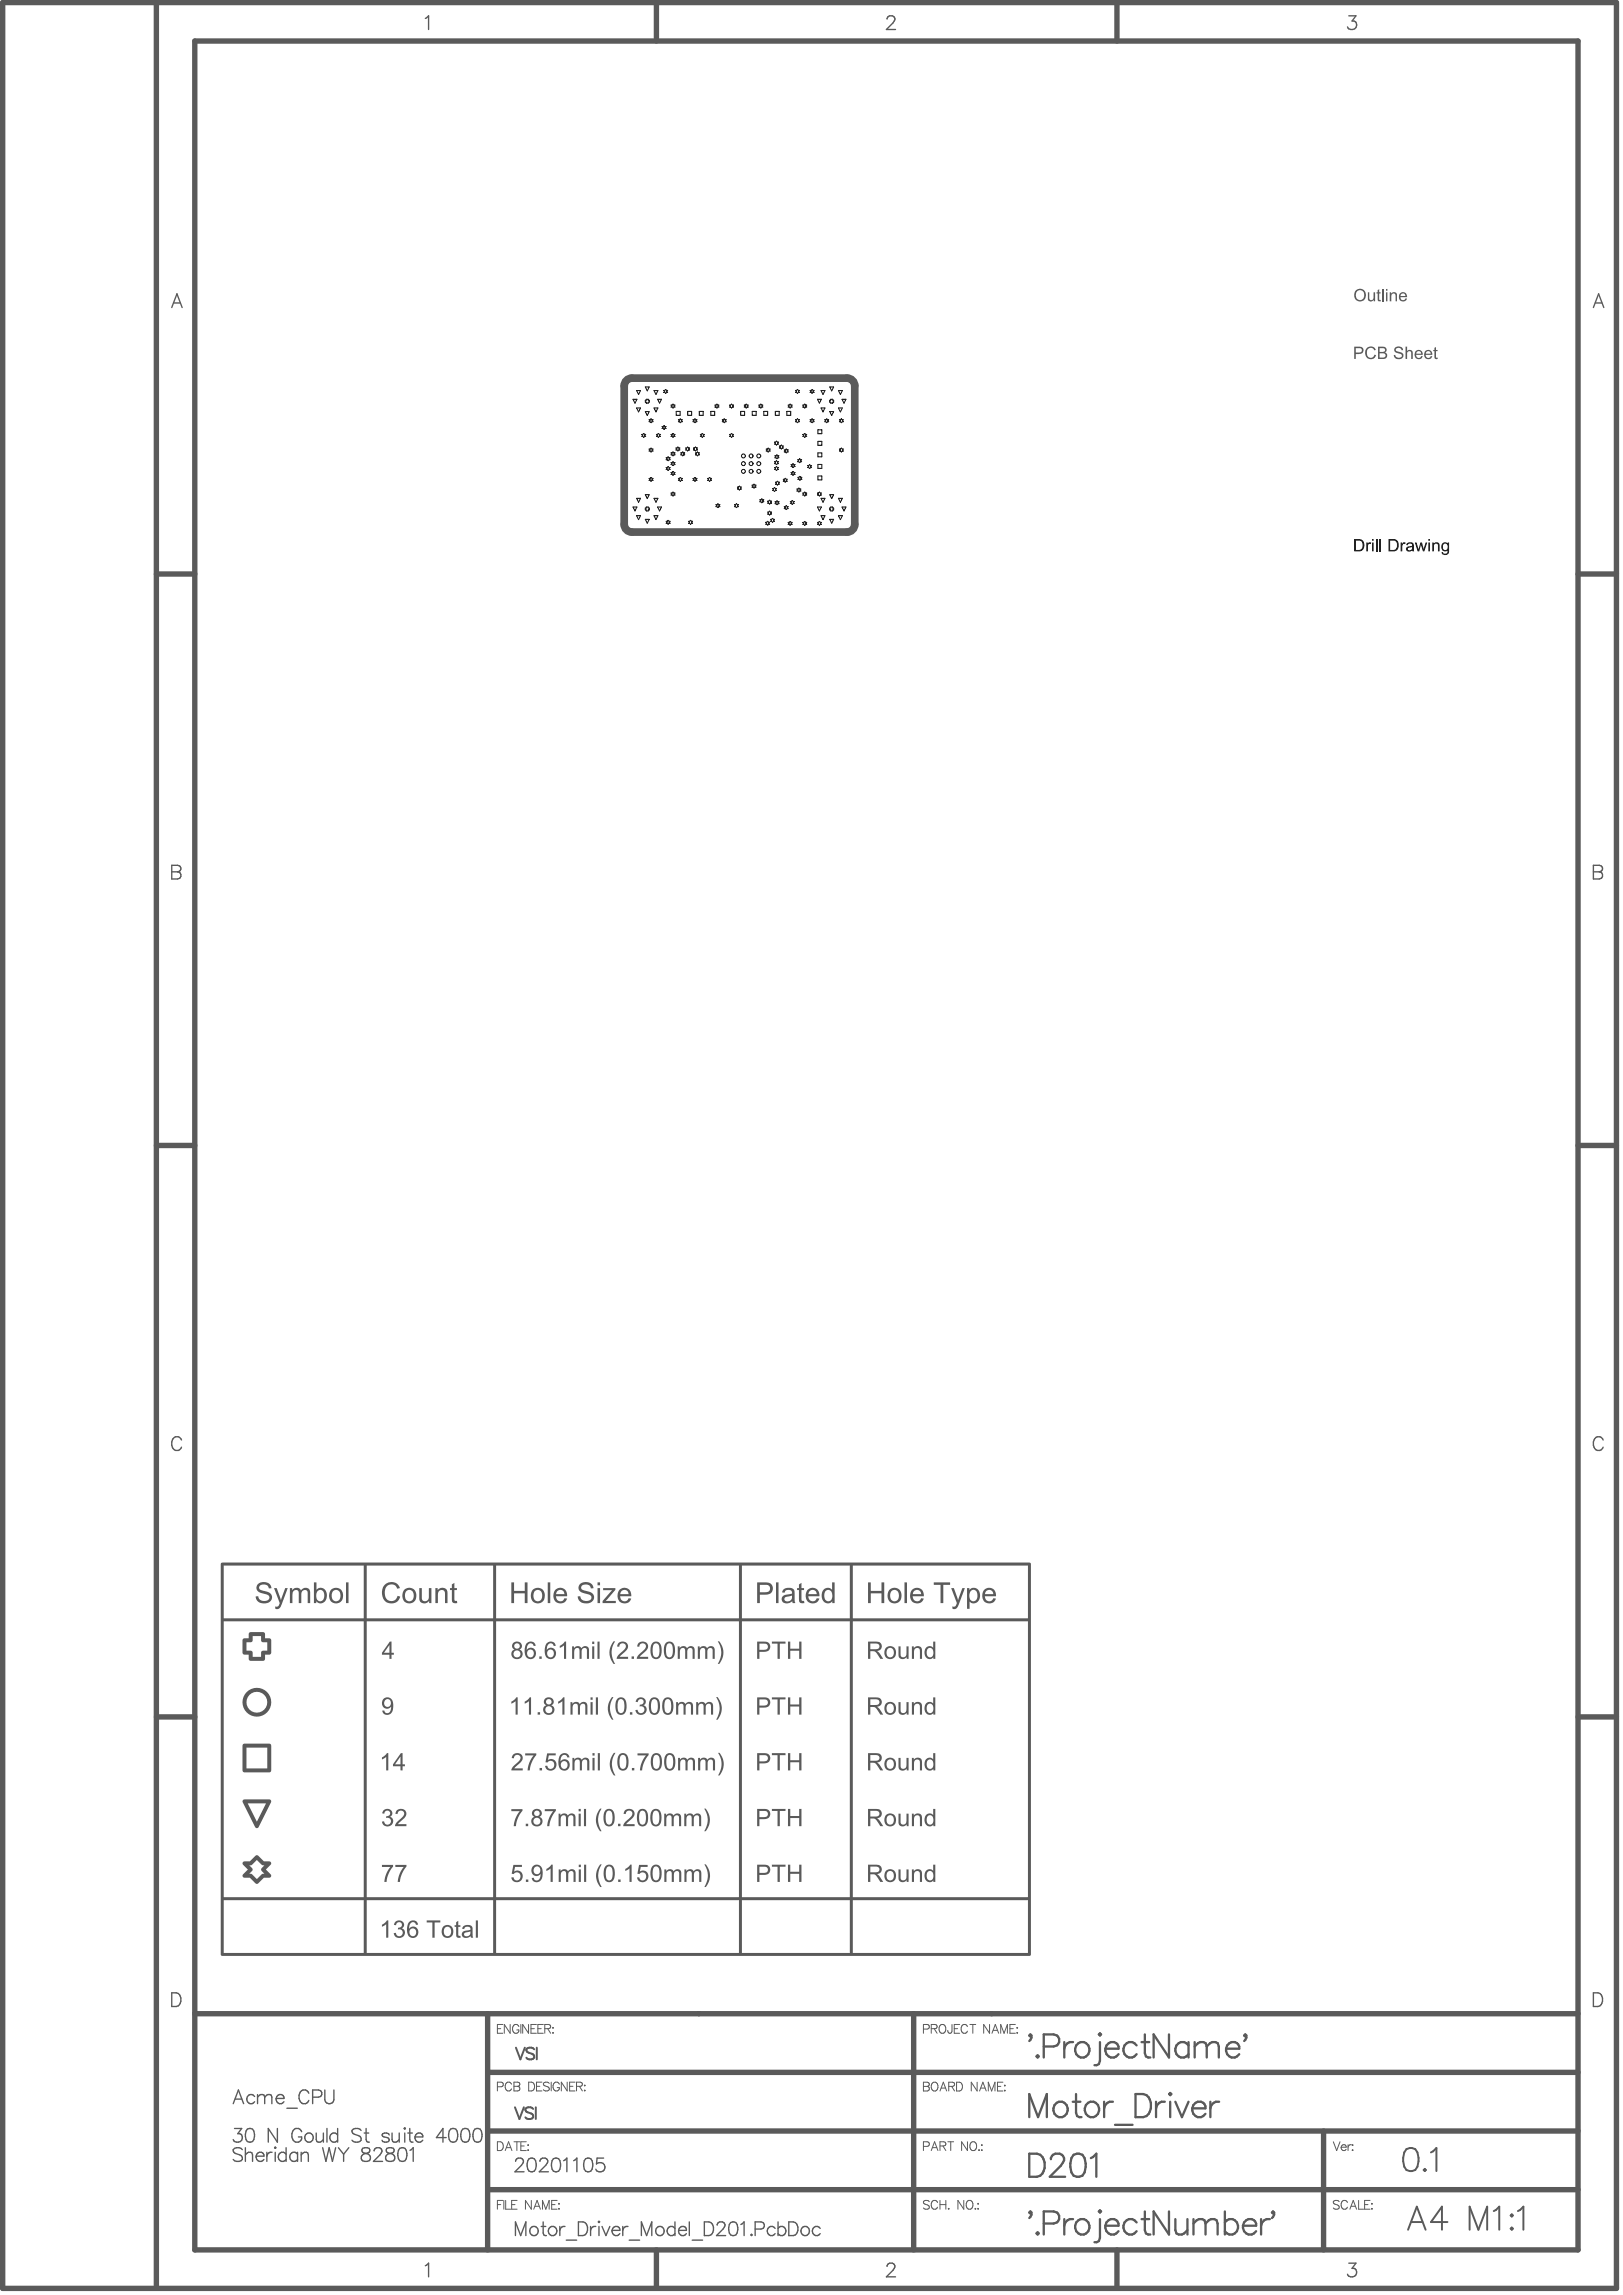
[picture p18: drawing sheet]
<svg xmlns="http://www.w3.org/2000/svg" width="351mm" height="496mm" viewBox="0 0 351 496" stroke-linecap="round" stroke-linejoin="round" font-family="sans-serif">
<path d="M135 83.4v30M136.7 81.8h46.5M184.9 83.4v30M136.7 115.1h46.5" fill="none" stroke="#5a5a5a" stroke-width="1.7"/>
<g fill="#5a5a5a">
<path d="M295.8 63.2h.3v1.2a.48 .48 0 0 0 .6 .5 .48 .48 0 0 0 .4-.6v-1.1h.3v2h-.3v-.3l-.1 .1a.67 .67 0 0 1-.8 .2 .67 .67 0 0 1-.4-.8z"/>
<path d="M298 62.8l.3-.3v.7h.3v.3h-.3v1.3l.3 .1 .1 .3h-.3a.39 .39 0 0 1-.4-.2 .39 .39 0 0 1 0-.4v-1.1h-.3v-.3h.3z"/>
<path d="M293.2 62.8l.6-.3h.6l.4 .1 .4 .4 .2 1-.5 1-.9 .2-.9-.5-.2-.4v-.7zM293.5 63l-.3 1 .2 .5 .3 .3 .3 .1 .5-.1 .4-.3 .1-.6a.94 .94 0 0 0-.4-1 .94 .94 0 0 0-1.1 .1z"/>
</g>
<path d="M299.1 62.5v2.7" fill="none" stroke="#5a5a5a" stroke-width=".34"/>
<g fill="#5a5a5a">
<path d="M300.6 63.2h.3v.3l.5-.3 .6 .2 .1 1.8h-.3l-.1-1.5a.48 .48 0 0 0-.5-.2 .48 .48 0 0 0-.3 .6v1.1h-.3z"/>
<path d="M299.8 62.5h.3v.4h-.3zM299.8 63.2h.3v2h-.3z"/>
<path d="M302.8 63.4l.5-.2 .5 .1 .4 .3 .1 .5v.2h-1.4a.54 .54 0 0 0 .4 .6 .54 .54 0 0 0 .6-.4l.4 .1-.1 .1a.95 .95 0 0 1-1.3 .3 .95 .95 0 0 1-.2-1.4zM303.1 63.6l-.2 .4h1a.53 .53 0 0 0-.2-.5 .53 .53 0 0 0-.6 .1z"/>
</g>
<path d="M136.7 81.8a1.66 1.66 0 0 0-1.7 1.6M183.2 81.8a1.66 1.66 0 0 1 1.7 1.6M135 113.4a1.66 1.66 0 0 0 1.7 1.7M184.9 113.4a1.66 1.66 0 0 1-1.7 1.7" fill="none" stroke="#5a5a5a" stroke-width="1.7"/>
<g fill="none" stroke="#5a5a5a" stroke-width="1.2">
<path d="M.6 .6h349v494.3h-349zM33.8 .6v494.3M42.1 8.9h299.2v477.7h-299.2zM142 .6v8.3M241.6 .6v8.3M33.8 124.1h8.3M341.3 124.1h8.3M33.8 247.7h8.3M341.3 247.7h8.3M33.8 371.3h8.3M341.3 371.3h8.3M42.1 435.5h299.2"/>
<path d="M105.5 435.5v51.1M197.6 435.5v51.1M105.5 448.2h235.8M105.5 473.6h235.8M105.5 460.9h235.8M286.3 460.9v25.7M142 486.6v8.3M241.6 486.6v8.3"/>
</g>
<g fill="none" stroke="#5a5a5a" stroke-width=".3">
<path d="M92 4l.7-.6v3M191.8 4.1l.3-.5 .9-.2a.72 .72 0 0 1 .4 1.1l-1.7 1.9h2M291.7 3.4h1.6l-.9 1.1a.95 .95 0 0 1 1 1.1 .95 .95 0 0 1-1.3 .8l-.4-.2-.3-.4M37.1 66.5l1.2-2.9 1.1 2.9M37.6 65.5h1.4M344.6 66.5l1.1-2.9 1.2 2.9M345 65.5h1.4M37.1 187.1l1.7 .2a.68 .68 0 0 1 0 1.1l-.4 .2a.78 .78 0 0 1 .7 .7 .78 .78 0 0 1-.7 .8h-1.3zM37.1 188.6h1.3M344.6 187.1l1.7 .2a.68 .68 0 0 1 0 1.1l-.4 .2a.78 .78 0 0 1 .7 .7 .78 .78 0 0 1-.7 .8h-1.3zM344.6 188.6h1.3M39.3 311.4a1.09 1.09 0 0 0-1.3-.7 1.09 1.09 0 0 0-.9 1.2 1.29 1.29 0 0 0 .3 1.4 1.29 1.29 0 0 0 1.4 .3l.5-.6"/>
<path d="M346.7 311.4a1.09 1.09 0 0 0-1.2-.7 1.09 1.09 0 0 0-.9 1.2 1.29 1.29 0 0 0 .3 1.4 1.29 1.29 0 0 0 1.4 .3l.4-.6M37.1 431h1a1.58 1.58 0 0 1 1.1 1.5 1.58 1.58 0 0 1-1.1 1.5h-1zM344.6 431h1a1.58 1.58 0 0 1 1 1.5 1.58 1.58 0 0 1-1 1.5h-1zM92 490l.7-.5v2.9M191.8 490.2l.3-.6 .9-.1a.72 .72 0 0 1 .4 1.1l-1.7 1.8h2M291.7 489.5h1.6l-.9 1.1a.95 .95 0 0 1 1 1.1 .95 .95 0 0 1-1.3 .7l-.4-.1-.3-.4"/>
</g>
<g fill="none" stroke="#5a5a5a" stroke-width=".22">
<path d="M107.6 438.8h.7M108.8 437.9h-1.2v1.9h1.2M110.3 437.9v1.9l-1.2-1.9v1.9M112.2 438.3a.7 .7 0 0 0-.8-.5 .7 .7 0 0 0-.5 .8v.4a.68 .68 0 0 0 .6 .8 .68 .68 0 0 0 .7-.8h-.4M112.6 437.9v1.9M114.3 437.9v1.9l-1.3-1.9v1.9M114.8 438.8h.8M116 437.9h-1.2v1.9h1.2M116.3 438.8h.8M117.5 437.9h-1.2v1.9h1.2M117.8 438.8l1.1-.1 .2-.3-.1-.4-.4-.1h-.8v1.9M118.5 438.8l.6 1"/>
<path d="M119.5 438.6h.2zM119.6 439.6v.2zM199.7 438.8h.8a.5 .5 0 0 0 .5-.5 .5 .5 0 0 0-.5-.4h-.8v1.9M201.4 438.8l1.1-.1 .2-.3-.1-.4-.4-.1h-.8v1.9M202 438.8l.7 1M203.5 437.9a.91 .91 0 0 1 1 .4 .91 .91 0 0 1-.1 1.2 .7 .7 0 0 1-.8 .2 .7 .7 0 0 1-.5-.7l.1-.7zM205.9 437.9l-.1 1.7-.3 .2-.3-.1-.2-.6M206.4 438.8h.7M207.6 437.9h-1.2v1.9h1.2M209.2 438.3a.7 .7 0 0 0-.8-.5 .7 .7 0 0 0-.5 .8v.4a.7 .7 0 0 0 .5 .8 .7 .7 0 0 0 .8-.5M209.8 437.9h1.2M210.4 437.9v1.9"/>
<path d="M214 437.9v1.9l-1.3-1.9v1.9M214.5 439.8l.8-1.9 .7 1.9M214.8 439.1h.9M216.4 439.8v-1.9l.8 1.9 .7-1.9v1.9M218.4 438.8h.7M219.6 437.9h-1.2v1.9h1.2M220 438.5v.2zM220 439.6v.2zM199.7 450.3h.8l.4 .2 .1 .4-.5 .3a.5 .5 0 0 1 .5 .5 .5 .5 0 0 1-.5 .5h-.8zM199.7 451.2h.8M201.6 450.6a.7 .7 0 0 1 .8-.2 .7 .7 0 0 1 .5 .7v.4a.72 .72 0 0 1-.8 .8 .72 .72 0 0 1-.7-.8zM203.3 452.2l.7-1.9 .7 1.9"/>
<path d="M203.6 451.6h.9M205.2 451.2h1.1l.2-.3-.1-.4-.4-.2h-.8v1.9M205.8 451.2l.7 1M206.9 450.3h.6a1.02 1.02 0 0 1 .7 1 1.02 1.02 0 0 1-.7 .9h-.6zM211.3 450.3v1.9l-1.2-1.9v1.9M211.9 452.2l.7-1.9 .7 1.9M212.1 451.6h.9M213.7 452.2v-1.9l.8 1.9 .7-1.9v1.9M215.7 451.2h.8M216.9 450.3h-1.2v1.9h1.2M217.3 451v.2zM217.3 452.1v.1z"/>
<path d="M107.6 463.2h.6a1.02 1.02 0 0 1 .7 1 1.02 1.02 0 0 1-.7 .9h-.6zM109.3 465.1l.7-1.9 .7 1.9M109.5 464.5h.9M111.2 463.2h1.2M111.8 463.2v1.9M112.6 464.1h.8M113.8 463.2h-1.2v1.9h1.2M114.1 463.9h.2zM114.1 465h.2zM201 476.2a.71 .71 0 0 0-.7-.3 .71 .71 0 0 0-.6 .5l.2 .2 .9 .4 .2 .5a.83 .83 0 0 1-1.3 0M202.8 476.4a.7 .7 0 0 0-.8-.5 .7 .7 0 0 0-.6 .7v.5a.7 .7 0 0 0 .6 .7 .7 .7 0 0 0 .8-.4M203.3 475.9v1.9"/>
<path d="M203.3 476.8h1.3M204.6 475.9v1.9M205.2 477.6v.2zM208.4 475.9v1.9l-1.2-1.9v1.9M209.3 476a.91 .91 0 0 1 1.1 .4 .91 .91 0 0 1-.2 1.1 .7 .7 0 0 1-.8 .3 .7 .7 0 0 1-.4-.7l.1-.7zM210.9 477.6v.2zM211.5 476.5v.2zM211.5 477.6v.2zM288.4 463.2l.7 1.9 .7-1.9M289.6 476.2a.71 .71 0 0 0-.7-.3 .71 .71 0 0 0-.5 .5l.1 .2 1 .4 .1 .5a.83 .83 0 0 1-1.2 0M290.1 464.4a.6 .6 0 0 0 .3 .7 .6 .6 0 0 0 .7-.3M290.3 463.9h.7l.1 .5h-1z"/>
<path d="M291.4 476.4a.7 .7 0 0 0-.8-.5 .7 .7 0 0 0-.5 .7v.5a.7 .7 0 0 0 .5 .7 .7 .7 0 0 0 .8-.4M291.5 463.9v1.2M291.9 477.8l.8-1.9 .7 1.9M292.2 477.2h.9M292.3 463.9a.61 .61 0 0 0-.8 .5M292.4 463.9h.2zM292.4 465h.2zM293.8 475.9v1.9h1.1M295.1 476.8h.8M296.3 475.9h-1.2v1.9h1.2M296.6 476.6h.2zM296.7 477.6v.2z"/>
</g>
<g fill="none" stroke="#5a5a5a" stroke-width=".5">
<path d="M237.9 439.8l.2 .2-.2 .2-.2-.2zM247.6 440v4l.2 .8 .5 .2h.5M252.8 440v5l-3.3-5v5M222.6 457.9v-5l1.9 5 1.9-5v5M222.8 440.5l-.2-.3 .2-.2a.92 .92 0 0 1-.2 1.4M224.4 444.5l.2 .3-.2 .2-.2-.2zM225.7 442.6h2.2a1.31 1.31 0 0 0 1.2-1.3 1.31 1.31 0 0 0-1.2-1.3h-2.2v5M230.2 441.7v3.3M232 454.6h1.7M232.1 441.7a1.6 1.6 0 0 0-1.9 1.4M232.7 452.9v4l.3 .8 .4 .2h.5M233.2 441.9a1.67 1.67 0 0 1 2.4 .9 1.67 1.67 0 0 1-1.2 2.2 1.69 1.69 0 0 1-1.8-1.1 1.69 1.69 0 0 1 .6-2z"/>
<path d="M235.3 454.8a1.67 1.67 0 0 1 2.4 .9 1.67 1.67 0 0 1-1.2 2.2 1.69 1.69 0 0 1-1.8-1.1 1.69 1.69 0 0 1 .6-2zM237.9 441.7v4l-.2 .7-.5 .3h-.5M238.8 454.6v3.3M239.1 443.1a1.57 1.57 0 0 0 .9 1.8 1.57 1.57 0 0 0 1.9-.6M239.8 441.9a1.32 1.32 0 0 1 1.4-.1 1.32 1.32 0 0 1 .7 1.3h-2.8l.2-.7zM240.7 454.6a1.6 1.6 0 0 0-1.9 1.4M241.1 459.6h3.8M245.6 452.9h1.6a2.37 2.37 0 0 1 1.7 3.1 2.09 2.09 0 0 1-1.7 1.9h-1.6zM245.8 442.4a1.65 1.65 0 0 0-2.8 .4 1.65 1.65 0 0 0 1.9 2.2l.9-.7M246.9 441.7h1.7M250 454.6v3.3M251.9 454.6a1.6 1.6 0 0 0-1.9 1.4"/>
<path d="M253.1 452.7l.2 .2-.2 .2-.3-.2zM253.1 454.6v3.3M254.2 454.6l1.4 3.3 1.4-3.3M257 442.4a1.65 1.65 0 0 0-2.8 .4 1.65 1.65 0 0 0 1.9 2.2l.9-.7M257 441.7v3.3M257.9 456a1.57 1.57 0 0 0 .9 1.8 1.57 1.57 0 0 0 1.9-.6M258.4 442.6l.7-.7 .5-.2h.7l.5 .2 .2 .7M258.4 441.7v3.3M258.6 454.8a1.32 1.32 0 0 1 1.4-.1 1.32 1.32 0 0 1 .7 1.3h-2.8l.2-.7zM261 442.6l.7-.7 .5-.2h.7l.5 .2 .2 .7v2.4M261 442.6v2.4M261.8 454.6v3.3"/>
<path d="M263.7 454.6a1.6 1.6 0 0 0-1.9 1.4M265.2 443.1a1.57 1.57 0 0 0 .9 1.8 1.57 1.57 0 0 0 1.9-.6M265.9 441.9a1.32 1.32 0 0 1 1.4-.1 1.32 1.32 0 0 1 .7 1.3h-2.8l.2-.7zM269.3 440.5l-.2-.3 .2-.2a.92 .92 0 0 1-.2 1.4M222.6 465.8h1.7a2.37 2.37 0 0 1 1.6 3.1 2.09 2.09 0 0 1-1.6 1.9h-1.7zM227.3 467a1.24 1.24 0 0 1 .9-1.2h1a1.22 1.22 0 0 1 .7 1.9l-.5 .7-2.4 2.4h3.4M232.2 466a1.62 1.62 0 0 1 2.4 .8 4.1 4.1 0 0 1-.5 3.8 1.62 1.62 0 0 1-2.4-.8 4.1 4.1 0 0 1 .5-3.8zM235.9 466.8l.5-.3 .7-.7v5"/>
<circle cx="229.4" cy="456.2" r="1.65"/>
</g>
<g fill="#5a5a5a">
<path d="M295.8 75.1l.6-.2 .7 .2 .5 .6-.4 .1a.86 .86 0 0 0-1.2-.5 .86 .86 0 0 0-.4 1.2 .81 .81 0 0 0 .7 .9 .81 .81 0 0 0 .9-.7l.4 .1-.6 .8-.7 .1-.7-.3-.3-.5-.1-.9 .3-.6z"/>
<path d="M301.7 75.2l.6-.3 .5 .1a.81 .81 0 0 1 .7 .7h-.4a.59 .59 0 0 0-.7-.5 .59 .59 0 0 0-.5 .7l1.1 .3a.81 .81 0 0 1 .4 1.1 .81 .81 0 0 1-1.1 .4l-.6-.2-.3-.7 .3-.1 .2 .4 .3 .2h.6a.46 .46 0 0 0 .4-.5 .46 .46 0 0 0-.6-.3l-.7-.3a.64 .64 0 0 1-.2-1z"/>
<path d="M304 75h.3v.9l.2-.2h.5a.59 .59 0 0 1 .5 .7v1.2h-.3v-1.2a.46 .46 0 0 0-.5-.4 .46 .46 0 0 0-.4 .6v1h-.3z"/>
<path d="M310.2 75.2l.4-.1v.6h.3v.2h-.3v1.4h.3l.1 .3-.4 .1-.3-.2-.1-1.6h-.2v-.2h.2z"/>
<path d="M292.9 75l1.6 .1a.82 .82 0 0 1 .3 1 .82 .82 0 0 1-.9 .5h-.7v1h-.3zM293.2 75.3v.9h.7a.49 .49 0 0 0 .6-.4 .49 .49 0 0 0-.6-.5z"/>
<path d="M298 75h1a.68 .68 0 0 1 .8 .4 .68 .68 0 0 1-.3 .8h.1a.74 .74 0 0 1 .4 1 .74 .74 0 0 1-1 .4h-1zM298.4 75.3v.8h.7a.41 .41 0 0 0 .4-.6 .41 .41 0 0 0-.6-.2zM298.4 76.4v.9h1l.2-.3a.49 .49 0 0 0-.6-.6z"/>
<path d="M306.3 75.8l.5-.2 .5 .2 .3 .4 .1 .5h-1.4a.56 .56 0 0 0 .4 .7 .56 .56 0 0 0 .7-.4l.3 .1a.94 .94 0 0 1-1.4 .4 .94 .94 0 0 1-.2-1.3zM306.6 76l-.3 .5h1.1a.54 .54 0 0 0-.8-.5z"/>
<path d="M308.4 75.8l.5-.2 .4 .2 .4 .4 .1 .5h-1.5a.56 .56 0 0 0 .5 .7 .56 .56 0 0 0 .6-.4l.3 .1a.94 .94 0 0 1-1.3 .4 .94 .94 0 0 1-.3-1.3zM308.6 76l-.2 .5h1a.54 .54 0 0 0-.8-.5z"/>
</g>
<g fill="none" stroke="#5a5a5a" stroke-width=".22">
<path d="M107.6 451.3h.8a.5 .5 0 0 0 .5-.5 .5 .5 0 0 0-.5-.5h-.8v1.9M110.6 450.8a.7 .7 0 0 0-.8-.5 .7 .7 0 0 0-.5 .7v.5a.7 .7 0 0 0 .5 .7 .7 .7 0 0 0 .8-.4M111.2 450.3h.8l.3 .2v.5l-.3 .2a.5 .5 0 0 1 .4 .5 .5 .5 0 0 1-.4 .5h-.8zM111.2 451.2h.8M114.3 450.3h.7a1.02 1.02 0 0 1 .6 1 1.02 1.02 0 0 1-.6 .9h-.7zM116 451.2h.8M117.2 450.3h-1.2v1.9h1.2M118.8 450.6a.71 .71 0 0 0-.7-.3 .71 .71 0 0 0-.6 .5l.2 .2 .9 .4 .2 .6a.83 .83 0 0 1-1.3 0M119.2 450.3v1.9M121 450.8a.7 .7 0 0 0-.8-.5 .7 .7 0 0 0-.6 .7v.5a.68 .68 0 0 0 .7 .7 .68 .68 0 0 0 .7-.7h-.5M122.7 450.3v1.9l-1.3-1.9v1.9M123.2 451.2h.7"/>
<path d="M124.4 450.3h-1.2v1.9h1.2M124.7 451.2l1.1-.1 .2-.2-.1-.4-.4-.2h-.8v1.9M125.3 451.2l.7 1M126.5 451v.1zM126.5 452v.2zM107.6 476.8h.7M108.8 475.9h-1.2v1.9M109 475.9v1.9M109.4 475.9v1.9h1.1M110.7 476.8h.7M111.8 475.9h-1.1v1.9h1.1M114.9 475.9v1.9l-1.3-1.9v1.9"/>
<path d="M115.4 477.8l.8-1.9 .7 1.9M115.7 477.2h.9M117.3 477.8v-1.9l.7 1.9 .8-1.9v1.9M119.3 476.8h.7M120.5 475.9h-1.2v1.9h1.2M120.9 476.5v.2zM120.9 477.6v.2zM199.7 464.2h.8a.5 .5 0 0 0 .5-.5 .5 .5 0 0 0-.5-.5h-.8v1.9M201.4 465.1l.7-1.9 .8 1.9M201.7 464.5h.9M203.3 464.1l1.1-.1 .2-.2-.1-.4-.4-.2h-.8v1.9M203.9 464.1l.7 1"/>
<path d="M205 463.2h1.3M205.6 463.2v1.9M209.2 463.2v1.9l-1.2-1.9v1.9M210.1 463.3a.91 .91 0 0 1 1.1 .4 .91 .91 0 0 1-.2 1.1 .7 .7 0 0 1-.8 .3 .7 .7 0 0 1-.4-.7v-.5zM211.7 464.9v.2zM212.3 463.9v.1zM212.3 464.9v.2z"/>
</g>
<g fill="none" stroke="#5a5a5a" stroke-width=".3">
<path d="M50.4 455l1.2-3 1.1 3M50.9 454h1.4M55.1 453.4a.94 .94 0 0 0-1.4-.1 .94 .94 0 0 0 0 1.4 .94 .94 0 0 0 1.4-.1M55.7 453.6l.7-.6 .7 .1 .1 .5M55.7 453v2M57.2 453.6l.8-.6 .7 .1 .1 .5v1.4M57.2 453.6v1.4M59.7 453.9a.93 .93 0 0 0 .6 1 .93 .93 0 0 0 1.1-.3M60.1 453.1a.78 .78 0 0 1 .9 0 .78 .78 0 0 1 .4 .8h-1.7zM62 456h2.3M66.8 452.7a1.09 1.09 0 0 0-1.3-.7 1.09 1.09 0 0 0-.8 1.1 1.29 1.29 0 0 0 .3 1.5 1.29 1.29 0 0 0 1.4 .2l.4-.5M67.6 453.6h1.3a.78 .78 0 0 0 .7-.8 .78 .78 0 0 0-.7-.8h-1.3v3"/>
<path d="M70.2 452v2.1a.99 .99 0 0 0 1 .9 .99 .99 0 0 0 1-.9v-2.1M50.7 460.3h1.6l-.9 1.2a.95 .95 0 0 1 1 1.1 .95 .95 0 0 1-1.3 .7l-.4-.1-.3-.5M52.4 464.9a1.3 1.3 0 0 0-2 0 .75 .75 0 0 0 .6 .9l.8 .3a.72 .72 0 0 1 .6 .5 .72 .72 0 0 1-.3 .7 1.36 1.36 0 0 1-1.7-.3M53.1 464.5v3M53.1 466.1l.7-.6 .7 .1 .1 1.9M53.5 460.5a.96 .96 0 0 1 1.4 .4 2.45 2.45 0 0 1-.3 2.3 .96 .96 0 0 1-1.4-.5 2.45 2.45 0 0 1 .3-2.2zM55.4 466.3a.93 .93 0 0 0 .5 1.1 .93 .93 0 0 0 1.2-.4M55.8 465.6a.78 .78 0 0 1 .9 0 .78 .78 0 0 1 .4 .7h-1.7zM57.7 465.5v2M58.8 465.5a.95 .95 0 0 0-1.1 .8M59.5 464.4l.2 .1-.2 .1-.1-.1zM59.5 465.5v2"/>
<path d="M60 460.3v3l-2-3v3M61.9 465.9a.94 .94 0 0 0-1.4-.1 .94 .94 0 0 0 0 1.4 .94 .94 0 0 0 1.4-.2M61.9 464.5v3M64.4 465.9a.94 .94 0 0 0-1.4-.1 .94 .94 0 0 0 0 1.4 .94 .94 0 0 0 1.4-.2M64.4 465.5v2M65.1 466.1l.7-.6 .7 .1 .2 1.9M65.1 465.5v2M65.2 461a1.09 1.09 0 0 0-1.2-.7 1.09 1.09 0 0 0-.9 1.2 1.29 1.29 0 0 0 .3 1.4 1.29 1.29 0 0 0 1.4 .3l.4-.6v-.4h-.7M68.4 461.3l.1 1.9 .7 .1 .7-.6M69.8 464.5l.7 3 .7-3 .7 3 .7-3M69.9 461.3v2M70.7 460.3v3"/>
<path d="M73 461.8a.94 .94 0 0 0-1.4-.2 .94 .94 0 0 0 0 1.4 .94 .94 0 0 0 1.4-.1M73 460.3v3M73.2 464.5l1.1 1.4M74.3 465.9v1.6M75.4 464.5l-1.1 1.4M78.1 460.8a1.3 1.3 0 0 0-2 0 .76 .76 0 0 0 .6 .8l.8 .3a.72 .72 0 0 1 .6 .5 .72 .72 0 0 1-.3 .8 1.36 1.36 0 0 1-1.7-.3M78.4 464.6a.6 .6 0 0 0 .3 1 1.22 1.22 0 0 1 1.4 1.3 1.03 1.03 0 0 1-1.1 .6 1.03 1.03 0 0 1-.9-1 1.36 1.36 0 0 1 1.4-.9 .6 .6 0 0 0 .3-1l-.4-.1zM78.8 461.3h.9M79.2 460.3v2.4l.1 .5 .6 .1M80.9 465.2l.3-.6 .8-.1a.72 .72 0 0 1 .5 1.1l-1.7 1.9h1.9M83.7 464.6a.6 .6 0 0 0 .3 1 1.22 1.22 0 0 1 1.4 1.3 1.03 1.03 0 0 1-1.2 .6 1.03 1.03 0 0 1-.8-1 1.36 1.36 0 0 1 1.4-.9 .6 .6 0 0 0 .3-1l-.4-.1zM84.2 461.8a.89 .89 0 0 0-1.6 0l.5 .4 .9 .3 .2 .4a.89 .89 0 0 1-1.6 0"/>
<path d="M84.8 461.3l.1 1.9 .7 .1 .7-.6M86.3 461.3v2M86.5 464.6a.96 .96 0 0 1 1.4 .5 2.45 2.45 0 0 1-.3 2.2 .96 .96 0 0 1-1.4-.4 2.45 2.45 0 0 1 .3-2.3zM87.5 460.2l.2 .1-.2 .2-.1-.2zM87.5 461.3v2M88.2 461.3h1M88.6 460.3v2.4l.2 .5 .5 .1M88.7 465.1l.7-.6v3M89.7 462.2a.93 .93 0 0 0 .6 1 .93 .93 0 0 0 1.1-.3M90.2 461.5a.78 .78 0 0 1 .8-.1 .78 .78 0 0 1 .4 .8h-1.7zM96.5 462.3h-2.1l1.4-2v3M97.4 460.5a.96 .96 0 0 1 1.4 .4 2.45 2.45 0 0 1-.2 2.3 .96 .96 0 0 1-1.4-.5 2.45 2.45 0 0 1 .2-2.2z"/>
<path d="M100.1 460.5a.96 .96 0 0 1 1.4 .4 2.45 2.45 0 0 1-.3 2.3 .96 .96 0 0 1-1.4-.5 2.45 2.45 0 0 1 .3-2.2zM102.7 460.5a.96 .96 0 0 1 1.4 .4 2.45 2.45 0 0 1-.3 2.3 .96 .96 0 0 1-1.4-.5 2.45 2.45 0 0 1 .3-2.2zM111.5 467.5l.3-.6 .8-.1a.72 .72 0 0 1 .5 1.1l-1.7 1.8h1.9M114.4 466.9a.96 .96 0 0 1 1.4 .4 2.45 2.45 0 0 1-.2 2.3 .96 .96 0 0 1-1.5-.5 2.45 2.45 0 0 1 .3-2.2zM116.8 467.5l.3-.6 .8-.1a.72 .72 0 0 1 .4 1.1l-1.7 1.8h2M119.7 466.9a.96 .96 0 0 1 1.4 .4 2.45 2.45 0 0 1-.3 2.3 .96 .96 0 0 1-1.4-.5 2.45 2.45 0 0 1 .3-2.2zM121.9 467.3l.7-.5v2.9M124.1 467.3l.7-.5v2.9M126.7 466.9a.96 .96 0 0 1 1.4 .4 2.45 2.45 0 0 1-.3 2.3 .96 .96 0 0 1-1.4-.5 2.45 2.45 0 0 1 .3-2.2zM130.5 466.8h-1.4l-.1 1.2a1.04 1.04 0 0 1 1.6 0 1.04 1.04 0 0 1-.2 1.6 1.04 1.04 0 0 1-1.5-.5M111.5 483.5v-3l1.1 3 1.1-3v3M117 481.5h1"/>
<path d="M117.5 480.5v2.4l.1 .5 .6 .1M121.1 481.5v2M122.2 481.5a.95 .95 0 0 0-1.1 .9M122.5 484.5h2.2M125.1 480.5h1a1.58 1.58 0 0 1 1 1.5 1.58 1.58 0 0 1-1 1.5h-1zM127.7 481.5v2M128.9 481.5a.95 .95 0 0 0-1.2 .9M129.5 480.4l.2 .1-.2 .2-.1-.2zM129.5 481.5v2M130.2 481.5l.8 2 .9-2M132.4 482.4a.93 .93 0 0 0 .5 1 .93 .93 0 0 0 1.2-.3M132.8 481.7a.78 .78 0 0 1 .9-.1 .78 .78 0 0 1 .4 .8h-1.7z"/>
<path d="M134.7 481.5v2M135.8 481.5a.95 .95 0 0 0-1.1 .9M136.1 484.5h2.2M138.7 483.5v-3l1.1 3 1.2-3v3M146 482a.94 .94 0 0 0-1.4-.2 .94 .94 0 0 0 0 1.4 .94 .94 0 0 0 1.4-.1M146 480.5v3M146.8 482.4a.93 .93 0 0 0 .5 1 .93 .93 0 0 0 1.2-.3M147.2 481.7a.78 .78 0 0 1 .9-.1 .78 .78 0 0 1 .4 .8h-1.7zM149.1 480.5v3M149.7 484.5h2.3M152.3 480.5h1a1.58 1.58 0 0 1 1 1.5 1.58 1.58 0 0 1-1 1.5h-1zM155.1 481.3l.3-.6 .8-.2a.72 .72 0 0 1 .5 1.2l-1.7 1.8h1.9"/>
<path d="M158 480.7a.96 .96 0 0 1 1.4 .4 2.45 2.45 0 0 1-.3 2.3 .96 .96 0 0 1-1.4-.5 2.45 2.45 0 0 1 .3-2.2zM160.2 481.1l.7-.6v3M162.5 483.2l.2 .2-.2 .1-.1-.1zM163.3 482.1h1.3a.78 .78 0 0 0 .7-.8 .78 .78 0 0 0-.7-.8h-1.3v3M167.6 482a.94 .94 0 0 0-1.3-.2 .94 .94 0 0 0 0 1.4 .94 .94 0 0 0 1.3-.1M168.3 482a.94 .94 0 0 1 1.4-.2 .94 .94 0 0 1 0 1.4 .94 .94 0 0 1-1.4-.1M168.3 480.5v3M170.6 480.5h1a1.58 1.58 0 0 1 1 1.5 1.58 1.58 0 0 1-1 1.5h-1zM177.4 482a.94 .94 0 0 0-1.4-.2 .94 .94 0 0 0 0 1.4 .94 .94 0 0 0 1.4-.1"/>
<circle cx="66.8" cy="462.3" r=".98"/>
<circle cx="115.5" cy="482.5" r=".98"/>
<circle cx="119.5" cy="482.5" r=".98"/>
<circle cx="142.7" cy="482.5" r=".98"/>
<circle cx="174.1" cy="482.5" r=".98"/>
</g>
<g fill="none" stroke="#5a5a5a" stroke-width=".42">
<path d="M111.4 455.8l.9 2.5 1-2.5M111.6 442.9l.9 2.5 1-2.5M115.3 456.1a.95 .95 0 0 0-.9-.4 .95 .95 0 0 0-.8 .7l.3 .3 .9 .4a.62 .62 0 0 1 .5 .5 .62 .62 0 0 1-.2 .6 1.16 1.16 0 0 1-1.5-.3M115.5 443.2a.95 .95 0 0 0-.9-.4 .95 .95 0 0 0-.8 .7l.3 .3 .9 .4a.62 .62 0 0 1 .5 .5 .62 .62 0 0 1-.2 .6 1.16 1.16 0 0 1-1.5-.3M115.9 455.8v2.5M116.1 442.9v2.5M304.2 464.8a1.62 1.62 0 0 1 2.4 .7 4.1 4.1 0 0 1-.5 3.8 1.62 1.62 0 0 1-2.4-.7 4.1 4.1 0 0 1 .5-3.8zM308.1 469.1l.3 .2-.3 .3-.2-.3zM309.5 465.5l.4-.2 .8-.7v5M323.1 478.2l.4-.2 .8-.7v4.9M327 478.9l.2 .3-.2 .2-.3-.2zM328.3 478.2l.5-.2 .7-.7v4.9"/>
<path d="M304.5 482.2l1.9-4.9 1.9 4.9M305.2 480.6h2.4M313 480.6h-3.5l2.4-3.3v4.9M317.8 482.2v-4.9l1.9 4.9 1.9-4.9v4.9M327 481.8l.2 .2-.2 .2-.3-.2z"/>
</g>
<g fill="none" stroke="#5a5a5a" stroke-width=".5">
<path d="M222.8 478.8l-.2-.3 .2-.2a.92 .92 0 0 1-.2 1.4M230.2 479.9v3.4M232.1 479.9a1.6 1.6 0 0 0-1.9 1.5M237.9 478l.2 .3-.2 .2-.2-.2zM237.9 479.9v4.1l-.2 .7-.5 .2h-.5M246.9 479.9h1.7M247.6 478.3v4l.2 .7 .5 .3h.5M252.8 478.3v5l-3.3-5v5M254.2 479.9v2.4l.2 .7 .5 .3h.7l.5-.3 .7-.7M256.8 479.9v3.4M258.1 479.9v3.4M264.9 478.3v5"/>
<path d="M272.7 479.9v3.4M274.6 479.9a1.6 1.6 0 0 0-1.9 1.5M275.3 478.8l-.2-.3 .2-.2a.92 .92 0 0 1-.2 1.4M224.4 482.8l.2 .2-.2 .3-.2-.3zM225.7 480.9h2.2a1.31 1.31 0 0 0 1.2-1.3 1.31 1.31 0 0 0-1.2-1.3h-2.2v5M233.2 480.2a1.67 1.67 0 0 1 2.4 .9 1.67 1.67 0 0 1-1.2 2.2 1.69 1.69 0 0 1-1.8-1.1 1.69 1.69 0 0 1 .6-2zM239.1 481.4a1.57 1.57 0 0 0 .9 1.8 1.57 1.57 0 0 0 1.9-.6M239.8 480.2a1.32 1.32 0 0 1 1.4-.1 1.32 1.32 0 0 1 .7 1.3h-2.8l.2-.7zM245.8 480.7a1.65 1.65 0 0 0-2.8 .4 1.65 1.65 0 0 0 1.9 2.2l.9-.7M258.1 480.9l.7-.7 .5-.3h.7l.5 .3 .2 .7M260.7 480.9l.7-.7 .5-.3h.7l.5 .3 .2 .7v2.4M260.7 480.9v2.4"/>
<path d="M264.9 480.7a1.65 1.65 0 0 1 2.9 .4 1.65 1.65 0 0 1-1.9 2.2l-1-.7M268.8 481.4a1.57 1.57 0 0 0 1 1.8 1.57 1.57 0 0 0 1.9-.6M269.5 480.2a1.32 1.32 0 0 1 1.5-.1 1.32 1.32 0 0 1 .7 1.3h-2.9l.3-.7z"/>
</g>
<g fill="none" stroke="#000" stroke-width=".22">
<path d="M136.9 86.4h.9l-.5 .8zM137.7 88.2h.8l-.4 .9zM137.7 84.5h.8l-.4 .8zM138.8 94l.4-.3 .4 .3-.2 .2 .2 .2-.4 .2-.4-.2 .2-.2zM139.6 89h.8l-.4 .9zM139.6 83.7h.8l-.4 .8zM139.8 86.4h.4v.2h.2v.4h-.2v.2h-.4v-.2h-.2v-.4h.2zM140.4 97.1l.4-.2 .4 .2-.2 .2 .2 .3-.4 .2-.4-.2 .2-.3zM140.4 90.8l.4-.2 .4 .2-.2 .2 .2 .2-.4 .2-.4-.2 .2-.2zM141.4 88.2h.9l-.4 .9zM141.4 84.5h.9l-.4 .8zM142 94l.4-.3 .4 .3-.2 .2 .2 .2-.4 .2-.4-.2 .2-.2z"/>
<path d="M142.2 86.4h.9l-.5 .8zM143.2 92.2l.4-.2 .4 .2-.2 .3 .2 .2-.4 .2-.4-.2 .2-.2zM143.6 84.4l.4-.2 .4 .2-.2 .3 .2 .2-.4 .2-.4-.2 .2-.2zM144.1 99l.4-.2 .4 .2-.2 .2 .2 .2-.4 .2-.4-.2 .2-.2zM145.1 94l.5-.3 .4 .3-.2 .2 .2 .2-.4 .2-.5-.2 .2-.2zM145.1 87.6l.5-.2 .4 .2-.2 .2 .2 .2-.4 .2-.5-.2 .2-.2zM145.1 98l.5-.3 .4 .3-.2 .2 .2 .2-.4 .2-.5-.2 .2-.2zM146.2 96.9l.4-.2 .4 .2-.2 .2 .2 .2-.4 .2-.4-.2 .2-.2zM146.2 89h.9v.8h-.9zM146.7 90.8l.4-.2 .5 .2-.3 .2 .3 .2-.5 .2-.4-.2 .2-.2zM147.2 98l.5-.3 .4 .3-.2 .2 .2 .2-.4 .2-.5-.2 .3-.2zM148.3 96.9l.4-.2 .4 .2-.2 .2 .2 .2-.4 .2-.4-.2 .2-.2z"/>
<path d="M148.7 89h.9v.8h-.9zM149.9 90.8l.4-.2 .4 .2-.2 .2 .2 .2-.4 .2-.4-.2 .2-.2zM150 96.9l.4-.2 .4 .2-.2 .2 .2 .2-.4 .2-.4-.2 .2-.2zM150.4 98l.4-.3 .5 .3-.3 .2 .3 .2-.5 .2-.4-.2 .2-.2zM151.2 89h.9v.8h-.9zM151.5 94l.4-.3 .4 .3-.2 .2 .2 .2-.4 .2-.4-.2 .2-.2zM153.7 89h.9v.8h-.9zM154.6 87.6l.5-.2 .4 .2-.2 .2 .2 .2-.4 .2-.5-.2 .2-.2zM156.2 90.8l.4-.2 .5 .2-.3 .2 .3 .2-.5 .2-.4-.2 .2-.2zM157.8 94l.4-.3 .4 .3-.2 .2 .2 .2-.4 .2-.4-.2 .2-.2zM157.8 87.6l.4-.2 .4 .2-.2 .2 .2 .2-.4 .2-.4-.2 .2-.2zM160.2 89h.8v.8h-.8z"/>
<path d="M161 87.6l.4-.2 .4 .2-.2 .2 .2 .2-.4 .2-.4-.2 .2-.2zM162.7 89h.8v.8h-.8zM164.1 87.6l.5-.2 .4 .2-.2 .2 .2 .2-.4 .2-.5-.2 .2-.2zM165.2 89h.8v.8h-.8zM165.7 97.1l.4-.2 .5 .2-.3 .2 .3 .3-.5 .2-.4-.2 .2-.3zM167.5 95.6l.4-.2 .5 .2-.3 .2 .3 .2-.5 .3-.4-.3 .2-.2zM167.5 99.9l.4-.3 .5 .3-.3 .2 .3 .2-.5 .2-.4-.2 .2-.2zM167.6 98.6l.4-.2 .4 .2-.2 .2 .2 .2-.4 .2-.4-.2 .2-.2zM167.7 89h.8v.8h-.8zM168.6 96.5l.4-.2 .4 .2-.2 .2 .2 .2-.4 .2-.4-.2 .2-.2zM169.6 97.3l.4-.2 .5 .2-.2 .2 .2 .2-.5 .3-.4-.3 .2-.2zM170.2 89h.8v.8h-.8z"/>
<path d="M170.5 87.6l.4-.2 .4 .2-.2 .2 .2 .2-.4 .2-.4-.2 .2-.2zM172 84.4l.5-.2 .4 .2-.2 .3 .2 .2-.4 .2-.5-.2 .3-.2zM172 90.8l.5-.2 .4 .2-.2 .2 .2 .2-.4 .2-.5-.2 .3-.2zM172.5 99.4l.5-.2 .4 .2-.2 .2 .2 .3-.4 .2-.5-.2 .2-.3zM173.6 94l.5-.3 .4 .3-.2 .2 .2 .2-.4 .2-.5-.2 .2-.2zM173.6 87.6l.5-.2 .4 .2-.2 .2 .2 .2-.4 .2-.5-.2 .2-.2zM175.2 84.4l.4-.2 .5 .2-.3 .3 .3 .2-.5 .2-.4-.2 .2-.2zM175.2 90.8l.4-.2 .5 .2-.3 .2 .3 .2-.5 .2-.4-.2 .2-.2zM176.8 86.4h.8l-.4 .8zM176.9 98h.8v.8h-.8zM176.9 93h.8v.8h-.8zM176.9 95.5h.8v.8h-.8z"/>
<path d="M177.6 88.2h.8l-.4 .9zM177.6 84.5h.8l-.4 .8zM178.4 90.8l.4-.2 .4 .2-.2 .2 .2 .2-.4 .2-.4-.2 .2-.2zM179.5 89h.8l-.4 .9zM179.5 83.7h.8l-.4 .8zM179.7 86.4h.4v.2h.2v.4h-.2v.2h-.4v-.2h-.2v-.4h.2zM181.3 88.2h.9l-.4 .9zM181.3 84.5h.9l-.4 .8zM181.5 97.1l.5-.2 .4 .2-.2 .2 .2 .3-.4 .2-.5-.2 .3-.3zM181.5 90.8l.5-.2 .4 .2-.2 .2 .2 .2-.4 .2-.5-.2 .3-.2zM182.1 86.4h.9l-.5 .8zM136.9 109.7h.9l-.5 .8z"/>
<path d="M137.7 111.5h.8l-.4 .9zM137.7 107.8h.8l-.4 .8zM139.6 112.3h.8l-.4 .9zM139.6 107h.8l-.4 .8zM139.8 109.7h.4v.2h.2v.4h-.2v.2h-.4v-.2h-.2v-.4h.2zM140.4 103.5l.4-.2 .4 .2-.2 .2 .2 .2-.4 .2-.4-.2 .2-.2zM141.4 111.5h.9l-.4 .9zM141.4 107.8h.9l-.4 .8zM142.2 109.7h.9l-.5 .8zM144.1 112.7l.4-.2 .4 .2-.2 .3 .2 .2-.4 .2-.4-.2 .2-.2zM144.1 101.1l.4-.2 .4 .2-.2 .2 .2 .2-.4 .3-.4-.3 .2-.2zM145.1 100.1l.5-.2 .4 .2-.2 .2 .2 .2-.4 .2-.5-.2 .2-.2z"/>
<path d="M145.1 106.6l.5-.2 .4 .2-.2 .3 .2 .2-.4 .2-.5-.2 .2-.2zM145.1 102.2l.5-.2 .4 .2-.2 .2 .2 .2-.4 .2-.5-.2 .2-.2zM146.7 103.5l.4-.2 .5 .2-.3 .2 .3 .2-.5 .2-.4-.2 .2-.2zM148.9 112.7l.5-.2 .4 .2-.2 .3 .2 .2-.4 .2-.5-.2 .2-.2zM149.9 103.5l.4-.2 .4 .2-.2 .2 .2 .2-.4 .2-.4-.2 .2-.2zM153 103.5l.5-.2 .4 .2-.2 .2 .2 .2-.4 .2-.5-.2 .3-.2zM154.8 109.2l.5-.3 .4 .3-.2 .2 .2 .2-.4 .2-.5-.2 .3-.2zM158.9 109.2l.4-.3 .4 .3-.2 .2 .2 .2-.4 .2-.4-.2 .2-.2zM159.5 105.4l.4-.3 .4 .3-.2 .2 .2 .2-.4 .2-.4-.2 .2-.2zM162.7 104.9l.4-.2 .4 .2-.2 .2 .2 .3-.4 .2-.4-.2 .2-.3zM164.3 108.1l.5-.2 .4 .2-.2 .2 .2 .2-.4 .2-.5-.2 .3-.2zM165.6 113l.4-.3 .5 .3-.3 .2 .3 .2-.5 .2-.4-.2 .2-.2z"/>
<path d="M166 108.4l.5-.2 .4 .2-.2 .2 .2 .2-.4 .2-.5-.2 .2-.2zM166 110.8l.5-.2 .4 .2-.2 .2 .2 .2-.4 .2-.5-.2 .2-.2zM166.7 112.3l.4-.2 .4 .2-.2 .2 .2 .2-.4 .3-.4-.3 .2-.2zM167.1 105.7l.4-.3 .4 .3-.2 .2 .2 .2-.4 .2-.4-.2 .2-.2zM167.5 101.1l.4-.2 .5 .2-.3 .2 .3 .2-.5 .3-.4-.3 .2-.2zM167.6 108.5l.5-.2 .4 .2-.2 .2 .2 .2-.4 .3-.5-.3 .2-.2zM167.7 104.3l.4-.2 .5 .2-.2 .2 .2 .2-.5 .2-.4-.2 .2-.2zM169.4 103.7l.4-.3 .5 .3-.3 .2 .3 .2-.5 .2-.4-.2 .2-.2zM169.6 109.6l.4-.2 .5 .2-.2 .2 .2 .2-.5 .2-.4-.2 .2-.2zM170.5 113l.4-.2 .4 .2-.2 .2 .2 .2-.4 .2-.4-.2 .2-.2zM170.9 108.5l.4-.3 .5 .3-.2 .2 .2 .2-.5 .2-.4-.2 .2-.2zM171.1 100.5l.4-.2 .4 .2-.2 .2 .2 .2-.4 .2-.4-.2 .2-.2z"/>
<path d="M171.1 102.2l.4-.2 .4 .2-.2 .2 .2 .2-.4 .2-.4-.2 .2-.2zM172.4 105.8l.4-.2 .4 .2-.2 .2 .2 .2-.4 .2-.4-.2 .2-.2zM172.6 103.2l.4-.2 .4 .2-.2 .2 .2 .3-.4 .2-.4-.2 .2-.3zM173.6 106.6l.5-.2 .4 .2-.2 .3 .2 .2-.4 .2-.5-.2 .2-.2zM173.6 113l.5-.2 .4 .2-.2 .2 .2 .2-.4 .2-.5-.2 .2-.2zM174.7 100.7l.4-.2 .4 .2-.2 .2 .2 .2-.4 .2-.4-.2 .2-.2zM176.8 109.7h.8l-.4 .8zM176.8 106.6l.4-.2 .4 .2-.2 .3 .2 .2-.4 .2-.4-.2 .2-.2zM176.8 113l.4-.2 .4 .2-.2 .2 .2 .2-.4 .2-.4-.2 .2-.2zM176.9 102.9h.8v.9h-.8zM176.9 100.4h.8v.9h-.8zM177.6 111.5h.8l-.4 .9z"/>
<path d="M177.6 107.8h.8l-.4 .8zM179.5 112.3h.8l-.4 .9zM179.5 107h.8l-.4 .8zM179.7 109.7h.4v.2h.2v.4h-.2v.2h-.4v-.2h-.2v-.4h.2zM181.3 111.5h.9l-.4 .9zM181.3 107.8h.9l-.4 .8zM182.1 109.7h.9l-.5 .8z"/>
<circle cx="160.8" cy="98.6" r=".42"/>
<circle cx="162.4" cy="98.6" r=".42"/>
<circle cx="164.1" cy="98.6" r=".42"/>
<circle cx="160.8" cy="101.9" r=".42"/>
<circle cx="160.8" cy="100.3" r=".42"/>
<circle cx="162.4" cy="101.9" r=".42"/>
<circle cx="162.4" cy="100.3" r=".42"/>
<circle cx="164.1" cy="101.9" r=".42"/>
<circle cx="164.1" cy="100.3" r=".42"/>
</g>
<g fill="#000">
<path d="M295.5 117.3h.3v.3a.43 .43 0 0 1 .8-.2l-.3 .2a.45 .45 0 0 0-.4 .2 .45 .45 0 0 0-.1 .5v.9h-.3zM302.9 117.3h.3l.1 .3a.45 .45 0 0 1 .7-.2l-.1 .3-.1-.1a.45 .45 0 0 0-.5 .2 .45 .45 0 0 0 0 .5v.9h-.4zM306 117.3h.4l.4 1.6 .4-1.6h.3l.4 1.5 .4-1.5h.4l-.7 1.9h-.3l-.4-1.4-.4 1.4h-.3zM309.8 117.3h.3v.3l.4-.3 .7 .2 .1 1.7h-.3v-1.1a.43 .43 0 0 0-.3-.5 .43 .43 0 0 0-.5 .1l-.1 1.5h-.3z"/>
<path d="M292.9 116.6h1.4l.5 .4 .3 1.1-.2 .6-.4 .4-1.6 .1zM293.2 116.9v2h.8l.4-.1 .3-.4v-.7a.76 .76 0 0 0-.9-.8z"/>
<path d="M296.8 116.6h.3v.4h-.3zM296.8 117.3h.3v1.9h-.3z"/>
<path d="M300.3 116.6h1.4l.7 .6 .1 1-.2 .5-.3 .4-1.7 .1zM300.7 116.9v2h.8l.4-.1 .2-.4v-.6a.76 .76 0 0 0-.7-.9z"/>
<path d="M304.3 117.5l.4-.2h.6l.5 .4v1.5h-.3l-.1-.2-.5 .3a.61 .61 0 0 1-.8-.6 .61 .61 0 0 1 .9-.6 .3 .3 0 0 0 .4-.3 .3 .3 0 0 0-.4-.3l-.4 .1-.1 .3h-.3zM304.6 118.5a.42 .42 0 0 0 .2 .6 .42 .42 0 0 0 .5-.3l.1-.1a.28 .28 0 0 0 0-.4 .28 .28 0 0 0-.4 .1z"/>
<path d="M308.9 116.6h.4v.4h-.4zM308.9 117.3h.4v1.9h-.4z"/>
<path d="M312 117.5l.7-.2 .4 .2v-.2h.3v1.9a.81 .81 0 0 1-.7 .8 .81 .81 0 0 1-.9-.6l.3 .1a.54 .54 0 0 0 .7 .2 .54 .54 0 0 0 .3-.7l-.3 .2h-.5l-.4-.2-.2-.9zM312.3 117.6l-.2 .3-.1 .5a.57 .57 0 0 0 .8 .5 .57 .57 0 0 0 .3-.8 .53 .53 0 0 0-.8-.5z"/>
</g>
<path d="M297.7 116.6v2.6" fill="none" stroke="#000" stroke-width=".34"/>
<path d="M298.6 116.6v2.6" fill="none" stroke="#000" stroke-width=".3"/>
<path d="M129.2 342.2h.6v.7h-.6zM125.4 342.6l.6-.3 .9-.1a1.43 1.43 0 0 1 1.5 1.3h-.6v-.1a1.13 1.13 0 0 0-1.1-.7 1.13 1.13 0 0 0-1 .7l.2 .4 1.9 .6a1.31 1.31 0 0 1 .5 1.7 1.31 1.31 0 0 1-1.6 .7h-.1a1.57 1.57 0 0 1-1.7-1.5l.6-.1a1.28 1.28 0 0 0 1.1 1.1 1.28 1.28 0 0 0 1.3-.8l-.1-.4-.3-.2-1.8-.5a1.09 1.09 0 0 1-.3-1.8zM55.8 342.6l.5-.3 .9-.1a1.43 1.43 0 0 1 1.5 1.3h-.6v-.1a1.13 1.13 0 0 0-1-.7 1.13 1.13 0 0 0-1.1 .7l.3 .4 1.8 .6a1.31 1.31 0 0 1 .6 1.7 1.31 1.31 0 0 1-1.6 .7h-.1a1.57 1.57 0 0 1-1.7-1.5l.5-.1a1.28 1.28 0 0 0 1.2 1.1 1.28 1.28 0 0 0 1.3-.8l-.2-.4-.3-.2-1.7-.5a1.09 1.09 0 0 1-.3-1.8zM83.2 342.8l.6-.5a1.86 1.86 0 0 1 2.7 1.2l-.6 .1-.1-.2a1.44 1.44 0 0 0-1.8-.6 1.44 1.44 0 0 0-.8 1.8 1.39 1.39 0 0 0 1.2 1.7 1.39 1.39 0 0 0 1.6-1.2l.6 .2-.5 .9-.5 .4-1.2 .2-1-.4-.6-.8-.2-.9 .1-1.1zM178.1 343.8l.3-.2a1.19 1.19 0 0 1 1.6 .2v-1.6h.5v4.5h-.5v-.4l-.1 .2a1.39 1.39 0 0 1-1.7 0 1.39 1.39 0 0 1-.5-1.6l.2-.7zM209.1 343.5h.5v.4l.5-.4a1.61 1.61 0 0 1 1.7 .7 1.61 1.61 0 0 1-.1 1.8v.1a1.24 1.24 0 0 1-2 .3v1.6h-.6zM94.2 343.5h.5v.4a1.15 1.15 0 0 1 1.4-.5 1.15 1.15 0 0 1 .7 1.3v2h-.6v-2.4l-.3-.3-.4-.1a.87 .87 0 0 0-.8 1.1v1.7h-.5zM62.7 343.5h.5v.4l.4-.4a1.04 1.04 0 0 1 1.5 .5l.1-.1a1.04 1.04 0 0 1 1.2-.5 1.04 1.04 0 0 1 .7 1.1v2.2h-.6v-2.3l-.3-.5a.79 .79 0 0 0-1 .9v1.9h-.6v-2.1a.72 .72 0 0 0-.8-.7 .72 .72 0 0 0-.6 1v1.8h-.5zM187.7 342.2h.6v1.9h2.3v-1.9h.6v4.5h-.6v-2.1h-2.3v2.1h-.6zM110.6 342.2h.6v1.9h2.3v-1.9h.6v4.5h-.6v-2.1h-2.3v2.1h-.6zM164.3 342.8v1.6h1.2a.82 .82 0 0 0 1-.8 .82 .82 0 0 0-.9-.8zM213.3 344.1l-.3 .7 1.8-.1a.89 .89 0 0 0-.5-.8 .89 .89 0 0 0-1 .2zM197.7 344.1l-.3 .7 1.8-.1a.89 .89 0 0 0-.5-.8 .89 .89 0 0 0-1 .2zM175.1 344.1l-.3 .7 1.8-.1a.89 .89 0 0 0-.5-.8 .89 .89 0 0 0-1 .2zM134.4 344.1l-.3 .7 1.8-.1a.89 .89 0 0 0-.5-.8 .89 .89 0 0 0-1 .2zM120.6 344.1l-.3 .7 1.8-.1a.89 .89 0 0 0-.6-.8 .89 .89 0 0 0-.9 .2zM205.7 343.5h.6l.9 2.6 .9-2.6h.6l-1.5 3.9-.7 .6h-.5l-.1-.6h.7l.3-.7zM59.3 343.5h.5l1 2.6 .9-2.6h.5l-1.5 3.9-.6 .6h-.5l-.1-.6h.6l.4-.7zM90.7 343.5h.5l.1 2.4 .2 .3 .4 .1 .5-.1 .3-.4 .1-2.3h.5v3.2h-.5v-.5l-.1 .1a1.14 1.14 0 0 1-1.3 .4 1.14 1.14 0 0 1-.7-1.2zM210 344.1l-.3 .4-.1 .7a.93 .93 0 0 0 1 1.1 .93 .93 0 0 0 .8-1.3 .89 .89 0 0 0-.4-1 .89 .89 0 0 0-1 .1zM192.8 344.2l-.3 1a.99 .99 0 0 0 1.2 1.1 .99 .99 0 0 0 .7-1.4 .94 .94 0 0 0-.6-1 .94 .94 0 0 0-1 .3zM178.6 344.1l-.3 1.1a.92 .92 0 0 0 .9 1.1 .92 .92 0 0 0 .8-1.2 .92 .92 0 0 0-.4-1 .92 .92 0 0 0-1 0zM115.7 344.1l-.3 .5v.6a.99 .99 0 0 0 1.1 1.1 .99 .99 0 0 0 .8-1.4 .94 .94 0 0 0-.6-.9 .94 .94 0 0 0-1 .1zM87.9 344.1l-.3 .5v.6a.99 .99 0 0 0 1.1 1.1 .99 .99 0 0 0 .8-1.4 .94 .94 0 0 0-.6-.9 .94 .94 0 0 0-1 .1zM72.1 344.1l-.3 .5-.1 .6a.99 .99 0 0 0 1.2 1.1 .99 .99 0 0 0 .7-1.4 .94 .94 0 0 0-.5-.9 .94 .94 0 0 0-1 .1zM68.7 344.1l-.3 1a.92 .92 0 0 0 .9 1.2 .92 .92 0 0 0 .8-1.2v-.1a.89 .89 0 0 0-.3-1 .89 .89 0 0 0-1.1 .1zM169.8 345.5l-.2 .3a.85 .85 0 0 0 1 .5 .85 .85 0 0 0 .7-.8v-.4zM201.9 342.2h3.6v.6h-1.5v3.9h-.6v-3.9h-1.5zM195.6 342.2h.6v4.5h-.6zM169.4 343.8l.5-.3 1-.1 .6 .2 .3 .5 .1 2.1 .1 .5h-.6l-.1-.4-.6 .4-.5 .1a1 1 0 0 1-1.1-1.1 1 1 0 0 1 1.3-.9l.9-.1v-.2a.83 .83 0 0 0-.8-.7 .83 .83 0 0 0-.8 .7l-.6-.1zM167.8 342.2h.6v4.5h-.6zM163.8 342.2l2.6 .2 .5 .3 .3 .7-.2 .7-.4 .6-.8 .2h-1.5v1.8h-.5zM130.4 343.5h2.7v.3l-2.1 2.5 2.2-.1v.5h-2.9v-.4l2.1-2.4h-2zM129.2 343.5h.6v3.2h-.6zM118.5 342.2h.5v4.5h-.5zM74.8 342.2h.6v4.5h-.6zM172.8 342.7l.5-.4v1.2h.6v.4h-.6v2l.2 .3h.4l.1 .5h-.8l-.4-.3v-2.5h-.4v-.4h.4zM97.7 342.7l.6-.4v1.2h.5v.4h-.5v2l.1 .3h.4l.1 .5h-.7l-.4-.3-.1-2.5h-.4v-.4h.4zM212.9 343.8l.2-.2a1.51 1.51 0 0 1 1.7 .1 1.51 1.51 0 0 1 .6 1.5l-2.4 .1a.93 .93 0 0 0 .7 1 .93 .93 0 0 0 1.1-.6h.6l-.4 .7-.4 .3-.8 .1-.9-.4-.3-.5-.2-.8 .2-.7zM197.3 343.8l.2-.2a1.51 1.51 0 0 1 1.7 .1 1.51 1.51 0 0 1 .6 1.5l-2.4 .1a.93 .93 0 0 0 .7 1 .93 .93 0 0 0 1.1-.6h.6l-.4 .7-.4 .3h-1l-.8-.4-.3-.5-.1-.7 .2-.7zM192.5 343.7l.9-.3 .9 .2 .5 .7 .2 1a1.56 1.56 0 0 1-2 1.4 1.56 1.56 0 0 1-1-2.2zM174.7 343.8l.3-.2a1.51 1.51 0 0 1 1.6 .1 1.51 1.51 0 0 1 .6 1.5l-2.4 .1a.93 .93 0 0 0 .8 1 .93 .93 0 0 0 1-.6h.6l-.4 .7-.4 .3-.8 .1-.9-.4-.3-.5-.2-.8 .2-.7zM134 343.8l.3-.2a1.51 1.51 0 0 1 1.6 .1 1.51 1.51 0 0 1 .6 1.5l-2.4 .1a.93 .93 0 0 0 .8 1 .93 .93 0 0 0 1-.6h.6l-.4 .7-.4 .3h-.9l-.8-.4-.4-.5v-.7l.1-.7zM120.1 343.8l.3-.2a1.51 1.51 0 0 1 1.7 .1 1.51 1.51 0 0 1 .6 1.5l-2.5 .1a.93 .93 0 0 0 .8 1 .93 .93 0 0 0 1.1-.6h.5l-.3 .7-.5 .3h-.9l-.8-.4-.3-.5-.1-.7 .1-.7zM115.3 343.7l.9-.3 .9 .2 .6 .7 .1 1a1.56 1.56 0 0 1-1.9 1.4 1.56 1.56 0 0 1-1-2.2zM87.5 343.7l.9-.3 1 .2 .5 .7 .1 1a1.56 1.56 0 0 1-1.9 1.4 1.56 1.56 0 0 1-1-2.2zM71.7 343.7l.9-.3 .9 .2 .6 .7 .1 1a1.56 1.56 0 0 1-2 1.4 1.56 1.56 0 0 1-.9-2.2zM67.9 342.2h.5v1.6l.1-.1a1.43 1.43 0 0 1 1.8 .1 1.43 1.43 0 0 1 .3 1.7l-.2 .7-.5 .4-.8 .2-.7-.5v.4h-.5zM184.4 338.6v11.4h37.9v-11.4zM160.5 338.6v11.4h23.3v-11.4zM107.3 338.6v11.4h52.5v-11.4zM79.3 338.6v11.4h27.4v-11.4zM48.4 338.6v11.4h30.3v-11.4zM128.1 355h.4v.6h-.4zM118.3 355.4l.6-.4 .7 .1 .4 .3 .2 .6h-.5a.75 .75 0 0 0-.9-.5 .75 .75 0 0 0-.5 .9v.4l.4-.3 .5-.1 .5 .1 .4 .4 .1 1.1-.5 .7-1 .1-.5-.3-.2-.4-.2-1.4zM113.9 355.4l.7-.4 .7 .1 .3 .3 .3 .6h-.5a.75 .75 0 0 0-.9-.5 .75 .75 0 0 0-.5 .9l-.1 .4 .4-.3 .6-.1 .4 .1 .5 .4 .1 1.1-.6 .7-.9 .1-.5-.3-.3-.4-.1-1.4zM200.3 356.3l.8-.3 .7 .4v-1.4h.5v3.8h-.4v-.4l-.3 .3a1.19 1.19 0 0 1-1.3-.2 1.19 1.19 0 0 1-.4-1.2zM197.2 356.1h.4v.4l.2-.2a.95 .95 0 0 1 1.1-.2 .95 .95 0 0 1 .5 1v1.7h-.4l-.1-2.1-.4-.3-.5 .1-.3 .5v1.8h-.5zM150.9 356.1h.4v.4l.6-.4a.8 .8 0 0 1 1 .4l.1-.2a.85 .85 0 0 1 1-.3 .85 .85 0 0 1 .6 .9v1.9h-.5v-2.1l-.5-.3a.68 .68 0 0 0-.6 .8v1.6h-.5v-1.8a.59 .59 0 0 0-.7-.6 .59 .59 0 0 0-.4 .8v1.6h-.5zM146.6 356.1h.4v.4l.5-.4a.8 .8 0 0 1 1.1 .4l.1-.2a.85 .85 0 0 1 1-.3 .85 .85 0 0 1 .5 .9v1.9h-.4v-2.1l-.5-.3a.68 .68 0 0 0-.7 .8v1.6h-.4v-1.8a.59 .59 0 0 0-.7-.6 .59 .59 0 0 0-.5 .8v1.6h-.4zM123.7 356.1h.4v.4l.6-.4a.8 .8 0 0 1 1 .4l.2-.2a.85 .85 0 0 1 1-.3 .85 .85 0 0 1 .5 .9v1.9h-.5v-2.1l-.5-.3a.68 .68 0 0 0-.6 .8v1.6h-.5v-1.8a.59 .59 0 0 0-.7-.6 .59 .59 0 0 0-.4 .8v1.6h-.5zM170.4 355h.5v1.6h1.9v-1.6h.5v3.8h-.5v-1.8h-1.9v1.8h-.5zM111.2 356a.6 .6 0 0 0 1.2 0 .6 .6 0 0 0-1.2 0zM188.2 355.5v1.2l1.6-.1 .3-.2 .1-.4a.65 .65 0 0 0-.7-.5zM164.2 355.5v1.3h1a.68 .68 0 0 0 .9-.6 .68 .68 0 0 0-.8-.7zM84.2 355.8l-1.1 1.7h1.1zM54.6 353.8l-.1 1.3-1.2 .1v1.8l1.2 .1 .1 1.2h1.9l.1-1.2 1.2-.1v-1.8l-1.2-.1-.1-1.3zM194.3 356.1h.5v2l.2 .2 .3 .1 .4-.1 .3-.3v-1.9h.5v2.7h-.4v-.4l-.1 .1a.94 .94 0 0 1-1.2 .3 .94 .94 0 0 1-.5-1.1zM200.7 356.6l-.3 .9a.77 .77 0 0 0 .9 .9 .77 .77 0 0 0 .6-1.1 .73 .73 0 0 0-.4-.8 .73 .73 0 0 0-.8 .1zM192 356.6l-.3 1a.84 .84 0 0 0 1.1 .8 .84 .84 0 0 0 .5-1.3 .76 .76 0 0 0-.5-.6 .76 .76 0 0 0-.8 .1zM144.3 355.6l-.2 .9v1.1a.72 .72 0 0 0 .8 .8 .72 .72 0 0 0 .6-.9v-1.3a.7 .7 0 0 0-.4-.7 .7 .7 0 0 0-.8 .1zM141.5 355.6l-.3 .9v1.1a.72 .72 0 0 0 .8 .8 .72 .72 0 0 0 .6-.9v-1.3a.7 .7 0 0 0-.4-.7 .7 .7 0 0 0-.7 .1zM118.5 357l-.2 .7 .4 .7a.74 .74 0 0 0 .8-.1 .74 .74 0 0 0 .3-.7v-.1a.73 .73 0 0 0-.5-.7 .73 .73 0 0 0-.8 .2zM114.2 357l-.2 .7 .4 .7a.74 .74 0 0 0 .8-.1 .74 .74 0 0 0 .3-.7l-.1-.1a.73 .73 0 0 0-.4-.7 .73 .73 0 0 0-.8 .2zM111 357.7a.8 .8 0 0 0 1.6 0 .8 .8 0 0 0-1.6 0zM187.7 355l2.1 .1 .6 .2 .3 .7-.1 .5-.3 .4-.6 .2 .5 .4 .8 1.3h-.6l-.9-1.4-.6-.3h-.7v1.7h-.5zM166.9 355h3v.5h-1.2v3.3h-.5v-3.3h-1.3zM163.8 355l2.2 .1 .4 .4 .2 .5-.1 .6-.4 .5-.6 .1-1.3 .1v1.5h-.4zM138.1 355.4l1-.4 .6 .2 .3 .3 .2 .6-.2 .5-1.7 1.7h1.9v.5h-2.5l.4-.8 1.5-1.5a.71 .71 0 0 0-.4-1.1 .71 .71 0 0 0-.9 .8l-.5-.1zM136.6 358.3h.5v.5h-.5zM133.8 355.4l.9-.4 .6 .2 .4 .3 .1 .6-.1 .5-1.7 1.7h1.8v.5h-2.4l.3-.8 1.5-1.5a.71 .71 0 0 0-.4-1.1 .71 .71 0 0 0-.9 .8l-.4-.1zM129.2 355h.5v3.8h-.5zM128.1 356.1h.4v2.7h-.4zM121.1 356l.6-.5 .4-.5h.3v3.8h-.4v-2.9l-.9 .5zM116.6 358.3h.6v.5h-.6zM84.3 355h.4v2.5h.5v.4h-.5v.9h-.5v-.9h-1.6v-.4zM191.7 356.3l.7-.3 .8 .2 .5 .6 .1 .8a1.31 1.31 0 0 1-1.7 1.2 1.31 1.31 0 0 1-.7-2zM144 355.3l.5-.2h.5l.6 .2 .2 .5 .2 1-.1 1-.3 .6-.4 .4-1-.1-.4-.6-.2-1.5 .1-.7zM141.1 355.3l.5-.2h.5l.6 .2 .2 .5 .2 1-.1 1-.3 .6-.4 .4-1-.1-.4-.6-.2-1.5 .1-.7zM111 355.3l.9-.3 .7 .4 .3 .7-.2 .4-.4 .3h.2a1.16 1.16 0 0 1 .1 1.8 1.16 1.16 0 0 1-1.7-.1l-.3-.8a.9 .9 0 0 1 .7-.9l-.5-.6v-.5zM53.9 353.1l.3-.1h2.9l.2 .3v1l1.1 .1 .2 .2v3l-.2 .2-1.1 .1v1l-.2 .3h-3l-.3-.3v-1l-1.1-.1-.2-.2v-3l.2-.2 1.1-.1zM155.2 355h.4l.4 .7 .5 1.5-.3 1.4-.6 1.3h-.4l.6-1.4 .2-1.2-.2-1.2zM132.7 355h.3l-.6 1.3-.1 1.3 .2 1.2 .5 1.1h-.3l-.5-.8-.4-1.4 .2-1.4zM127.7 367.1h.5v.5h-.5zM200.3 368.4l.8-.3 .7 .3v-1.3h.5v3.7h-.4v-.3l-.3 .2a1.19 1.19 0 0 1-1.3-.1 1.19 1.19 0 0 1-.4-1.3zM197.2 368.1h.4v.4l.2-.1a.95 .95 0 0 1 1.1-.3 .95 .95 0 0 1 .5 1.1v1.6h-.4l-.1-2-.4-.3-.5 .1-.3 .5v1.7h-.5zM150.6 368.1h.4v.4l.5-.4a.8 .8 0 0 1 1.1 .5l.1-.2a.85 .85 0 0 1 1-.3 .85 .85 0 0 1 .5 .9v1.8h-.4l-.1-2-.4-.3a.68 .68 0 0 0-.7 .8v1.5h-.4v-1.7a.59 .59 0 0 0-.7-.6 .59 .59 0 0 0-.5 .8v1.5h-.4zM146.2 368.1h.4v.4l.6-.4a.8 .8 0 0 1 1 .5l.1-.2a.85 .85 0 0 1 1-.3 .85 .85 0 0 1 .6 .9v1.8h-.5v-2l-.5-.3a.68 .68 0 0 0-.6 .8v1.5h-.5v-1.7a.59 .59 0 0 0-.7-.6 .59 .59 0 0 0-.4 .8v1.5h-.5zM123.4 368.1h.4v.4l.5-.4a.8 .8 0 0 1 1.1 .5l.1-.2a.85 .85 0 0 1 1-.3 .85 .85 0 0 1 .5 .9v1.8h-.4v-2l-.5-.3a.68 .68 0 0 0-.7 .8v1.5h-.4v-1.7a.59 .59 0 0 0-.7-.6 .59 .59 0 0 0-.5 .8v1.5h-.4zM170.4 367.1h.5v1.5h1.9v-1.5h.5v3.7h-.5v-1.7h-1.9v1.7h-.5zM118.1 368.1a.6 .6 0 0 0 1.2 0 .6 .6 0 0 0-1.2 0zM137.8 367.4l.8-.3 .8 .3 .3 .7-.2 .4-.3 .3 .1 .1a1.17 1.17 0 0 1-.1 1.9 1.17 1.17 0 0 1-1.7-.8l-.1-.2h.5a.75 .75 0 0 0 .9 .7 .75 .75 0 0 0 .5-1 .75 .75 0 0 0-1-.4l.1-.4a.64 .64 0 0 0 .8-.6 .64 .64 0 0 0-.7-.7 .64 .64 0 0 0-.6 .7h-.4zM188.2 367.5v1.3l1.6-.1 .3-.2 .1-.4a.65 .65 0 0 0-.7-.6zM164.2 367.5v1.4h1a.68 .68 0 0 0 .9-.6 .68 .68 0 0 0-.8-.8zM83.3 367.7l-.2 .7a.78 .78 0 0 0 1.1 .7 .78 .78 0 0 0 .2-1.3l-.1-.1a.67 .67 0 0 0-1 0zM53.3 368.2a2.25 2.25 0 0 0 4.5 0 2.25 2.25 0 0 0-4.5 0zM194.3 368.1h.5v2l.2 .3 .3 .1 .4-.1 .3-.3v-2h.5v2.7h-.4v-.4l-.1 .2a.94 .94 0 0 1-1.2 .2 .94 .94 0 0 1-.5-1zM200.7 368.7l-.3 .9a.77 .77 0 0 0 .9 .9 .77 .77 0 0 0 .6-1.2 .73 .73 0 0 0-.4-.7 .73 .73 0 0 0-.8 .1zM192 368.7l-.3 .9a.84 .84 0 0 0 1.1 .8 .84 .84 0 0 0 .5-1.2 .76 .76 0 0 0-.5-.7 .76 .76 0 0 0-.8 .2zM144 367.6l-.3 .9v1.2a.72 .72 0 0 0 .8 .8 .72 .72 0 0 0 .6-.9v-1.3a.7 .7 0 0 0-.3-.7 .7 .7 0 0 0-.8 0zM141.1 367.6l-.3 .9v1.2a.72 .72 0 0 0 .8 .8 .72 .72 0 0 0 .6-.9v-1.3a.7 .7 0 0 0-.3-.7 .7 .7 0 0 0-.8 0zM133.9 367.6l-.3 .9v1.2a.72 .72 0 0 0 .8 .8 .72 .72 0 0 0 .6-.9v-1.3a.7 .7 0 0 0-.4-.7 .7 .7 0 0 0-.7 0zM117.9 369.8a.8 .8 0 0 0 1.6 0 .8 .8 0 0 0-1.6 0zM83 367.4l.2-.2a1.41 1.41 0 0 1 1.5 .3 1.41 1.41 0 0 1 .4 1.5l-.3 1.2a1.12 1.12 0 0 1-1.1 .7 1.12 1.12 0 0 1-1-.9h.4a.77 .77 0 0 0 1 .4 .77 .77 0 0 0 .5-.9v-.4l-.8 .5-.9-.4-.3-.9zM187.7 367.1h2.1l.6 .3 .3 .6-.1 .6-.3 .3-.6 .2 .5 .4 .8 1.3h-.6l-.9-1.3-.6-.3h-.7v1.6h-.5zM166.9 367.1h3v.4h-1.2v3.3h-.5v-3.3h-1.3zM163.8 367.1l2.2 .1 .4 .3 .2 .6-.1 .6-.4 .4-.6 .2h-1.3v1.5h-.4zM136.2 370.3h.6v.5h-.6zM128.9 367.1h.4v3.7h-.4zM127.7 368.1h.5v2.7h-.5zM120.7 368l.7-.4 .4-.5h.3v3.7h-.5v-2.9l-.9 .6zM116.3 370.3h.5v.5h-.5zM113.5 368l.7-.4 .4-.5h.3v3.7h-.5v-2.9l-.9 .6zM110.6 368l.7-.4 .4-.5h.3v3.7h-.5v-2.9l-.9 .6zM191.7 368.4l.7-.3 .8 .2 .5 .5 .1 .9a1.31 1.31 0 0 1-1.7 1.1 1.31 1.31 0 0 1-.7-1.9zM143.7 367.4l.4-.3h.6l.5 .3 .3 .5 .1 1-.1 1-.2 .6-.5 .3-1-.1-.4-.5-.2-1.5 .2-.8zM140.8 367.4l.5-.3h.5l.5 .3 .3 .5 .1 1v1l-.3 .6-.5 .3-1-.1-.4-.5-.2-1.5 .2-.8zM133.5 367.4l.5-.3h.6l.5 .3 .3 .5 .1 1-.1 1-.2 .6-.5 .3-1-.1-.4-.5-.2-1.5 .1-.8zM117.9 367.4l.8-.3 .8 .3 .3 .8-.2 .3-.4 .3 .1 .1a1.16 1.16 0 0 1 .2 1.7 1.16 1.16 0 0 1-1.8-.1l-.2-.8a.9 .9 0 0 1 .7-.9l-.6-.6 .1-.4zM52.4 368.2a3.2 3.2 0 0 1 6.3 0 3.2 3.2 0 0 1-6.3 0zM154.9 367h.3l.4 .7 .5 1.6-.2 1.4-.7 1.2h-.3l.6-1.3 .1-1.3-.2-1.1zM132.4 367h.3l-.6 1.4-.2 1.3 .3 1.1 .5 1.1h-.4l-.4-.7-.4-1.5 .1-1.4zM128.1 379.2h.5v.5h-.5zM121.2 379.5l.7-.3 .7 .1 .3 .2 .3 .6h-.5a.75 .75 0 0 0-.9-.5 .75 .75 0 0 0-.6 .9v.5l.4-.4 .6-.1 .5 .2 .4 .4 .1 1-.6 .7-.4 .2-.5-.1-.5-.3-.3-.4-.1-1.4zM200.3 380.5l.8-.4 .7 .4v-1.3h.5v3.7h-.4v-.3l-.3 .2a1.19 1.19 0 0 1-1.3-.2 1.19 1.19 0 0 1-.4-1.2zM197.2 380.2h.4v.4l.2-.2a.95 .95 0 0 1 1.1-.2 .95 .95 0 0 1 .5 1v1.7h-.4l-.1-2.1-.4-.3-.5 .2-.3 .5v1.7h-.5zM151 380.2h.4v.4l.5-.4a.8 .8 0 0 1 1.1 .4l.1-.1a.85 .85 0 0 1 1-.3 .85 .85 0 0 1 .5 .8v1.9h-.4v-2l-.5-.4a.68 .68 0 0 0-.7 .8v1.6h-.4v-1.8a.59 .59 0 0 0-.7-.5 .59 .59 0 0 0-.5 .8v1.5h-.4zM146.6 380.2h.5v.4l.5-.4a.8 .8 0 0 1 1 .4l.2-.1a.85 .85 0 0 1 1-.3 .85 .85 0 0 1 .5 .8v1.9h-.4l-.1-2-.5-.4a.68 .68 0 0 0-.6 .8v1.6h-.4v-1.8a.59 .59 0 0 0-.8-.5 .59 .59 0 0 0-.4 .8v1.5h-.5zM123.8 380.2h.4v.4l.6-.4a.8 .8 0 0 1 1 .4l.1-.1a.85 .85 0 0 1 1-.3 .85 .85 0 0 1 .6 .8v1.9h-.5v-2l-.5-.4a.68 .68 0 0 0-.6 .8v1.6h-.5v-1.8a.59 .59 0 0 0-.7-.5 .59 .59 0 0 0-.4 .8v1.5h-.5zM170.4 379.2h.5v1.5h1.9v-1.5h.5v3.7h-.5v-1.8h-1.9v1.8h-.5zM188.2 379.6v1.2l1.6-.1 .3-.2 .1-.3a.65 .65 0 0 0-.7-.6zM164.2 379.6v1.3h1a.68 .68 0 0 0 .9-.6 .68 .68 0 0 0-.8-.7zM86.6 379.9l-1.2 1.7h1.2zM53.3 378v4.5h4.5v-4.5zM194.3 380.2h.5v2l.2 .3 .3 .1 .4-.1 .3-.4v-1.9h.5v2.7h-.4v-.4l-.1 .1a.94 .94 0 0 1-1.2 .3 .94 .94 0 0 1-.5-1zM200.7 380.7l-.3 .9a.77 .77 0 0 0 .9 .9 .77 .77 0 0 0 .6-1.1 .73 .73 0 0 0-.4-.8 .73 .73 0 0 0-.8 .1zM192 380.8l-.3 .9a.84 .84 0 0 0 1.1 .8 .84 .84 0 0 0 .5-1.2 .76 .76 0 0 0-.5-.7 .76 .76 0 0 0-.8 .2zM144.4 379.7l-.3 .9 .1 1.2a.72 .72 0 0 0 .7 .8 .72 .72 0 0 0 .7-1l-.1-1.2a.7 .7 0 0 0-.3-.7 .7 .7 0 0 0-.8 0zM141.5 379.7l-.3 .9 .1 1.2a.72 .72 0 0 0 .7 .8 .72 .72 0 0 0 .7-1l-.1-1.2a.7 .7 0 0 0-.3-.7 .7 .7 0 0 0-.8 0zM134.3 379.7l-.3 .9v1.2a.72 .72 0 0 0 .8 .8 .72 .72 0 0 0 .6-1v-1.2a.7 .7 0 0 0-.3-.7 .7 .7 0 0 0-.8 0zM121.5 381.1l-.2 .7 .4 .7a.74 .74 0 0 0 .8-.1 .74 .74 0 0 0 .3-.7h-.1a.73 .73 0 0 0-.4-.7 .73 .73 0 0 0-.8 .1zM118.3 379.2h1.9v.5h-1.5l-.2 1 .6-.3 .7 .2 .4 .3 .2 .7-.4 .9-.8 .5-.6-.1-.5-.4-.2-.6h.5a.76 .76 0 0 0 .9 .7 .76 .76 0 0 0 .6-1 .79 .79 0 0 0-.6-.7 .79 .79 0 0 0-.9 .3l-.4-.1zM187.7 379.2h2.1l.6 .3 .3 .6-.1 .5-.3 .4-.6 .2 .5 .4 .8 1.3h-.6l-.9-1.3-.6-.4h-.7v1.7h-.5zM166.9 379.2h3v.4h-1.2v3.3h-.5v-3.3h-1.3zM163.8 379.2l2.2 .1 .4 .3 .2 .5-.1 .6-.4 .5-.6 .2h-1.3v1.5h-.4zM137.9 379.2h2.4v.4l-1.1 1.8-.3 1.5h-.5l.2-1.1 .5-1.2 .6-.9h-1.8zM136.7 382.4h.5v.5h-.5zM129.3 379.2h.4v3.7h-.4zM128.1 380.2h.5v2.7h-.5zM116.7 382.4h.5v.5h-.5zM113.6 379.2h2.4v.4l-1.1 1.8-.3 1.5h-.5l.2-1.1 .5-1.2 .6-.9h-1.8zM111 379.5l.9-.3 .6 .1 .4 .4 .2 .5-.2 .5-1.7 1.8h1.9v.4h-2.5l.3-.8 1.5-1.5a.71 .71 0 0 0-.4-1.1 .71 .71 0 0 0-.9 .8l-.4-.1zM86.7 379.2h.4v2.4h.5v.4h-.5v.9h-.5v-.9h-1.6v-.4zM82.6 380.1l.7-.5 .4-.4h.3v3.7h-.5v-2.9l-.9 .5zM191.7 380.4l.7-.3 .8 .2 .5 .6 .1 .8a1.31 1.31 0 0 1-1.7 1.2 1.31 1.31 0 0 1-.7-2zM144.1 379.5l.5-.3h.5l.5 .3 .3 .5 .2 1-.1 1-.3 .6-.5 .3-.9-.1-.5-.6-.2-1.4 .2-.8zM141.2 379.5l.5-.3h.5l.5 .3 .3 .5 .2 1-.1 1-.3 .6-.5 .3-.9-.1-.5-.6-.1-1.4 .1-.8zM134 379.5l.4-.3h.6l.5 .3 .3 .5 .1 1-.1 1-.2 .6-.5 .3-1-.1-.4-.6-.2-1.4 .2-.8zM52.6 377.2l.3-.1h5.3l.3 .1 .2 .3v5.4l-.2 .3-.3 .1h-5.3l-.3-.1-.2-.3v-5.4zM155.3 379.1h.3l.5 .7 .4 1.5-.2 1.5-.7 1.2h-.3l.6-1.3 .2-1.3-.2-1.1zM132.8 379.1h.3l-.6 1.4-.1 1.3 .2 1.1 .5 1.1h-.3l-.5-.8-.4-1.4 .2-1.4zM52.6 389.3l.3-.1h5.3l.4 .2v.4l-2.9 5.5-.3 .1-.2-.2-2.7-5.4zM125.1 391.2h.5v.6h-.5zM200.3 392.5l.8-.3 .7 .4v-1.4h.5v3.8h-.4v-.4l-.3 .3a1.19 1.19 0 0 1-1.3-.2 1.19 1.19 0 0 1-.4-1.2zM197.2 392.3h.4v.3l.2-.1a.95 .95 0 0 1 1.1-.2 .95 .95 0 0 1 .5 1v1.7h-.4l-.1-2.1-.4-.3-.5 .1-.3 .5v1.8h-.5zM148 392.3h.4v.3l.6-.4a.8 .8 0 0 1 1 .5l.1-.2a.85 .85 0 0 1 1-.3 .85 .85 0 0 1 .6 .9v1.9h-.5v-2.1l-.5-.3a.68 .68 0 0 0-.6 .8v1.6h-.5v-1.8a.59 .59 0 0 0-.7-.6 .59 .59 0 0 0-.4 .8l-.1 1.6h-.4zM143.7 392.3h.4v.3l.5-.4a.8 .8 0 0 1 1 .5l.2-.2a.85 .85 0 0 1 1-.3 .85 .85 0 0 1 .5 .9v1.9h-.4l-.1-2.1-.4-.3a.68 .68 0 0 0-.7 .8v1.6h-.4v-1.8a.59 .59 0 0 0-.8-.6 .59 .59 0 0 0-.4 .8v1.6h-.4zM120.8 392.3h.4v.3l.6-.4a.8 .8 0 0 1 1 .5l.1-.2a.85 .85 0 0 1 1-.3 .85 .85 0 0 1 .6 .9v1.9h-.5v-2.1l-.5-.3a.68 .68 0 0 0-.6 .8v1.6h-.5v-1.8a.59 .59 0 0 0-.7-.6 .59 .59 0 0 0-.4 .8v1.6h-.5zM170.4 391.2h.5v1.6h1.9v-1.6h.5v3.8h-.5v-1.8h-1.9v1.8h-.5zM115.5 392.2a.6 .6 0 0 0 1.2 0 .6 .6 0 0 0-1.2 0zM83 391.5l.8-.3 .8 .4 .3 .6-.2 .4-.4 .3 .2 .1a1.17 1.17 0 0 1-.1 1.9 1.17 1.17 0 0 1-1.8-.8v-.1l.5-.1a.75 .75 0 0 0 .9 .7 .75 .75 0 0 0 .5-1 .75 .75 0 0 0-1-.4l.1-.4a.64 .64 0 0 0 .8-.6 .64 .64 0 0 0-.7-.7 .64 .64 0 0 0-.6 .8l-.5-.1zM188.2 391.6v1.3l1.6-.1 .3-.2 .1-.4a.65 .65 0 0 0-.7-.6zM164.2 391.7v1.3h1a.68 .68 0 0 0 .9-.6 .68 .68 0 0 0-.8-.7zM53.6 390l2 4 1.9-4zM194.3 392.3h.5v2l.2 .2 .3 .1 .4-.1 .3-.3v-1.9h.5v2.7h-.4v-.4l-.1 .1a.94 .94 0 0 1-1.2 .3 .94 .94 0 0 1-.5-1.1zM200.7 392.8l-.3 .9a.77 .77 0 0 0 .9 .9 .77 .77 0 0 0 .6-1.1 .73 .73 0 0 0-.4-.8 .73 .73 0 0 0-.8 .1zM192 392.8l-.3 .9a.84 .84 0 0 0 1.1 .9 .84 .84 0 0 0 .5-1.3 .76 .76 0 0 0-.5-.7 .76 .76 0 0 0-.8 .2zM141.4 391.8l-.3 .9 .1 1.1a.72 .72 0 0 0 .7 .8 .72 .72 0 0 0 .7-.9l-.1-1.3a.7 .7 0 0 0-.3-.7 .7 .7 0 0 0-.8 .1zM138.5 391.8l-.3 .9 .1 1.1a.72 .72 0 0 0 .7 .8 .72 .72 0 0 0 .7-.9v-1.3a.7 .7 0 0 0-.4-.7 .7 .7 0 0 0-.8 .1zM131.3 391.8l-.3 .9v1.1a.72 .72 0 0 0 .8 .8 .72 .72 0 0 0 .6-.9v-1.3a.7 .7 0 0 0-.3-.7 .7 .7 0 0 0-.8 .1zM115.4 393.9a.76 .76 0 0 0 1.5 0 .76 .76 0 0 0-1.5 0zM187.7 391.2l2.1 .1 .6 .2 .3 .6-.1 .6-.3 .4-.6 .2 .5 .4 .8 1.3h-.6l-.9-1.4-.6-.3h-.7v1.7h-.5zM166.9 391.2h3v.5h-1.2v3.3h-.5v-3.3h-1.3zM163.8 391.2l2.2 .1 .4 .3 .2 .6-.1 .6-.4 .5-.6 .1h-1.3v1.6h-.4zM135.2 391.5l.9-.3 .6 .2 .4 .3 .1 .6-.1 .5-1.7 1.7h1.9v.5h-2.5l.3-.9 1.5-1.4a.71 .71 0 0 0-.4-1.1 .71 .71 0 0 0-.9 .7h-.4zM133.7 394.4h.5v.6h-.5zM126.3 391.2h.4v3.8h-.4zM125.1 392.3h.5v2.7h-.5zM117.8 391.3h2.4v.3l-1 1.9-.4 1.5h-.5l.2-1.1 .5-1.3 .6-.9h-1.8zM113.7 394.4h.5v.6h-.5zM110.6 391.3h2.4v.3l-1.1 1.9-.3 1.5h-.5l.2-1.1 .5-1.3 .6-.9h-1.8zM85.8 391.5l1-.3 .6 .2 .3 .3 .2 .6-.1 .5-1.7 1.7h1.8v.5h-2.5l.4-.9 1.5-1.4a.71 .71 0 0 0-.4-1.1 .71 .71 0 0 0-.9 .7h-.5zM191.7 392.5l.7-.3 .8 .2 .5 .6 .1 .8a1.31 1.31 0 0 1-1.7 1.1 1.31 1.31 0 0 1-.7-1.9zM141.1 391.5l.5-.3h.5l.5 .3 .3 .5 .2 1-.1 1-.3 .6-.5 .4-.9-.1-.5-.6-.2-1.5 .2-.7zM138.2 391.5l.5-.3h.5l.5 .3 .3 .5 .2 1-.1 1-.3 .6-.5 .4-.9-.1-.5-.6-.1-1.5 .1-.7zM131 391.5l.5-.3h.5l.5 .3 .3 .5 .1 1v1l-.3 .6-.5 .4-1-.1-.4-.6-.2-1.5 .2-.7zM115.3 391.5l.9-.3 .7 .3 .3 .8-.2 .4-.4 .2 .2 .1a1.16 1.16 0 0 1 .1 1.8 1.16 1.16 0 0 1-1.7-.2l-.3-.8a.9 .9 0 0 1 .7-.9l-.5-.5v-.6zM152.3 391.2h.3l.5 .7 .4 1.5-.2 1.4-.7 1.3h-.3l.6-1.4 .2-1.3-.2-1.1zM129.8 391.2h.3l-.6 1.3-.1 1.3 .2 1.2 .5 1.1h-.3l-.5-.8-.4-1.4 .2-1.4zM125.2 403.3h.4v.5h-.4zM200.3 404.6l.8-.3 .7 .3v-1.3h.5v3.7h-.4v-.3l-.3 .2a1.19 1.19 0 0 1-1.3-.1 1.19 1.19 0 0 1-.4-1.3zM197.2 404.3h.4v.4l.2-.1a.95 .95 0 0 1 1.1-.3 .95 .95 0 0 1 .5 1.1v1.6h-.4l-.1-2-.4-.3-.5 .1-.3 .5v1.7h-.5zM148 404.3h.4v.4l.6-.4a.8 .8 0 0 1 1 .4l.1-.1a.85 .85 0 0 1 1-.3 .85 .85 0 0 1 .6 .9v1.8h-.5v-2l-.5-.3a.68 .68 0 0 0-.6 .8v1.5h-.5v-1.7a.59 .59 0 0 0-.7-.6 .59 .59 0 0 0-.4 .8v1.5h-.5zM143.7 404.3h.4v.4l.5-.4a.8 .8 0 0 1 1.1 .4l.1-.1a.85 .85 0 0 1 1-.3 .85 .85 0 0 1 .5 .9v1.8h-.4v-2l-.5-.3a.68 .68 0 0 0-.7 .8v1.5h-.4v-1.7a.59 .59 0 0 0-.7-.6 .59 .59 0 0 0-.5 .8v1.5h-.4zM120.8 404.3h.4v.4l.6-.4a.8 .8 0 0 1 1 .4l.2-.1a.85 .85 0 0 1 1-.3 .85 .85 0 0 1 .5 .9v1.8h-.5v-2l-.5-.3a.68 .68 0 0 0-.6 .8v1.5h-.5v-1.7a.59 .59 0 0 0-.7-.6 .59 .59 0 0 0-.4 .8v1.5h-.5zM170.4 403.3h.5v1.5h1.9v-1.5h.5v3.7h-.5v-1.7h-1.9v1.7h-.5zM188.2 403.7v1.2h1.6l.3-.3 .1-.3a.65 .65 0 0 0-.7-.6zM164.2 403.7v1.4h1a.68 .68 0 0 0 .9-.7 .68 .68 0 0 0-.8-.7zM115.6 403.9l-.2 .7a.78 .78 0 0 0 1.1 .6 .78 .78 0 0 0 .2-1.2l-.1-.1a.67 .67 0 0 0-1 0zM53.9 403.4l.7 .9-.7 1 .6 .1 1.1 1 1-1 .6-.1-.7-1 .7-.9-.6-.1-1-1-1.1 1zM194.3 404.3h.5v2l.2 .3 .3 .1 .4-.1 .3-.3v-2h.5v2.7h-.4v-.4l-.1 .2a.94 .94 0 0 1-1.2 .2 .94 .94 0 0 1-.5-1zM200.7 404.8l-.3 1a.77 .77 0 0 0 .9 .9 .77 .77 0 0 0 .6-1.2 .73 .73 0 0 0-.4-.7 .73 .73 0 0 0-.8 0zM192 404.9l-.3 .9a.84 .84 0 0 0 1.1 .8 .84 .84 0 0 0 .5-1.2 .76 .76 0 0 0-.5-.7 .76 .76 0 0 0-.8 .2zM141.4 403.8l-.2 .9v1.2a.72 .72 0 0 0 .8 .8 .72 .72 0 0 0 .6-.9v-1.3a.7 .7 0 0 0-.4-.7 .7 .7 0 0 0-.8 0zM138.2 403.3h1.9v.5h-1.5l-.2 1 .5-.2 .7 .1 .4 .4 .2 .7-.3 .9-.8 .4-.6-.1-.5-.4-.2-.6h.5a.76 .76 0 0 0 .8 .7 .76 .76 0 0 0 .7-.9v-.1a.79 .79 0 0 0-.6-.7 .79 .79 0 0 0-.9 .3h-.4zM131.3 403.8l-.3 .9 .1 1.2a.72 .72 0 0 0 .7 .8 .72 .72 0 0 0 .7-.9l-.1-1.3a.7 .7 0 0 0-.3-.7 .7 .7 0 0 0-.8 0zM115.3 403.6l.2-.2a1.41 1.41 0 0 1 1.5 .3 1.41 1.41 0 0 1 .4 1.5l-.2 1.2a1.12 1.12 0 0 1-1.2 .7 1.12 1.12 0 0 1-1-.9l.4-.1a.77 .77 0 0 0 1 .5 .77 .77 0 0 0 .5-.9v-.4l-.8 .5-.9-.4-.3-.9zM111 403.3h1.9v.5h-1.5l-.2 1 .6-.2 .6 .1 .5 .4 .2 .7-.4 .9-.8 .4-.6-.1-.5-.4-.2-.6h.5a.76 .76 0 0 0 .9 .7 .76 .76 0 0 0 .6-.9v-.1a.79 .79 0 0 0-.6-.7 .79 .79 0 0 0-.9 .3h-.4zM187.7 403.3h2.1l.6 .3 .3 .6-.1 .6-.3 .3-.6 .2 .5 .4 .8 1.3h-.6l-.9-1.3-.6-.3h-.7v1.6h-.5zM166.9 403.3h3v.4h-1.2v3.3h-.5v-3.3h-1.3zM163.8 403.3l2.2 .1 .4 .3 .2 .6-.1 .5-.4 .5-.6 .2h-1.3v1.5h-.4zM135.2 404.2l.7-.4 .4-.5h.3v3.7h-.5v-2.9l-.9 .6zM133.7 406.5h.5v.5h-.5zM126.3 403.3h.5v3.7h-.5zM125.2 404.3h.4v2.7h-.4zM118.2 404.2l.7-.4 .3-.5h.3v3.7h-.4v-2.9l-.9 .6zM113.7 406.5h.6v.5h-.6zM85.5 403.3h2.4v.4l-1.1 1.8-.3 1.5h-.5l.2-1 .5-1.3 .6-.9h-1.8zM82.6 403.3h2.4v.4l-1.1 1.8-.3 1.5h-.5l.2-1 .5-1.3 .6-.9h-1.8zM191.7 404.5l.7-.2 .8 .2 .5 .5 .1 .9a1.31 1.31 0 0 1-1.7 1.1 1.31 1.31 0 0 1-.7-1.9zM141.1 403.6l.5-.3h.5l.6 .3 .2 .5 .2 1-.1 1-.3 .6-.4 .3-1-.1-.4-.6-.2-1.4 .1-.8zM131 403.6l.5-.3h.5l.5 .3 .3 .5 .2 1-.1 1-.3 .6-.5 .3-.9-.1-.5-.6-.1-1.4 .1-.8zM52.6 402.7l1.4-.1 1.6-1.4 1.5 1.4h1.3l.2 .2v.4l-1.1 1.1 1 1.1 .1 .4-.4 .3h-1.1l-1.5 1.4-1.6-1.4h-1.3l-.2-.3v-.3l1.1-1.2-1.1-1.1zM152.3 403.2h.4l.4 .7 .5 1.5-.3 1.5-.6 1.2h-.4l.6-1.3 .2-1.3-.2-1.1zM129.8 403.2h.3l-.6 1.4-.1 1.3 .2 1.1 .5 1.1h-.3l-.5-.8-.4-1.4 .2-1.4zM184.4 350.7v59.6h37.9v-59.6zM160.5 350.7v59.6h23.3v-59.6zM107.3 350.7v59.6h52.5v-59.6zM79.3 350.7v59.6h27.4v-59.6zM48.4 350.7v59.6h30.3v-59.6zM88.5 415.7l.6-.3h.7l.4 .3 .2 .6h-.4a.75 .75 0 0 0-1-.5 .75 .75 0 0 0-.5 .9v.5l.4-.4 .5-.1 .5 .1 .4 .4 .1 1.1-.5 .7-.5 .1h-.5l-.7-.6-.2-1.5zM85.5 415.6l.9-.3 .7 .4 .3 .6-.1 .5-.4 .3h.1a1.17 1.17 0 0 1-.1 1.9 1.17 1.17 0 0 1-1.7-.7l-.1-.2h.5a.75 .75 0 0 0 .9 .6 .75 .75 0 0 0 .6-.9 .75 .75 0 0 0-1.1-.5l.1-.4a.64 .64 0 0 0 .8-.5 .64 .64 0 0 0-.6-.7 .64 .64 0 0 0-.7 .7l-.4-.1zM96.3 416.9l-.3 1a.84 .84 0 0 0 1 .8 .84 .84 0 0 0 .5-1.3 .76 .76 0 0 0-.4-.6 .76 .76 0 0 0-.8 .1zM88.8 417.2l-.3 .7 .4 .8a.74 .74 0 0 0 .8-.1 .74 .74 0 0 0 .3-.7v-.1a.73 .73 0 0 0-.4-.7 .73 .73 0 0 0-.8 .1zM100.4 418.1v.3a.74 .74 0 0 0 .8 .3 .74 .74 0 0 0 .5-.8v-.2zM102.9 415.4h.5v3.7h-.5zM100.1 416.7l.5-.3 .8-.1 .5 .2 .3 .4 .1 2.2h-.4l-.1-.4-.5 .4h-.6a.84 .84 0 0 1-.8-.9 .84 .84 0 0 1 1.1-.7l.7-.1v-.2a.7 .7 0 0 0-.6-.5 .7 .7 0 0 0-.7 .5h-.5zM92.3 415.4h2.9v.4h-1.2v3.3h-.5v-3.3h-1.2zM82.6 416.3l.7-.5 .4-.5h.3v3.8h-.5v-2.9l-.9 .5zM98.7 415.7l.4-.3v1h.5v.3h-.5v1.7l.1 .3h.4v.4h-.6l-.3-.3v-2.1h-.4v-.3h.4zM95.9 416.6l.8-.3 .8 .2 .4 .6 .1 .8a1.31 1.31 0 0 1-1.7 1.2 1.31 1.31 0 0 1-.7-2zM184.4 411v11.4h37.9v-11.4zM160.5 411v11.4h23.3v-11.4zM107.3 411v11.4h52.5v-11.4zM79.3 411v11.4h27.4v-11.4zM48.4 411v11.4h30.3v-11.4zM47.8 338h175l.2 .3-.1 84.5-.3 .2h-174.7l-.2-.3z" fill="#5a5a5a"/>
</svg>
